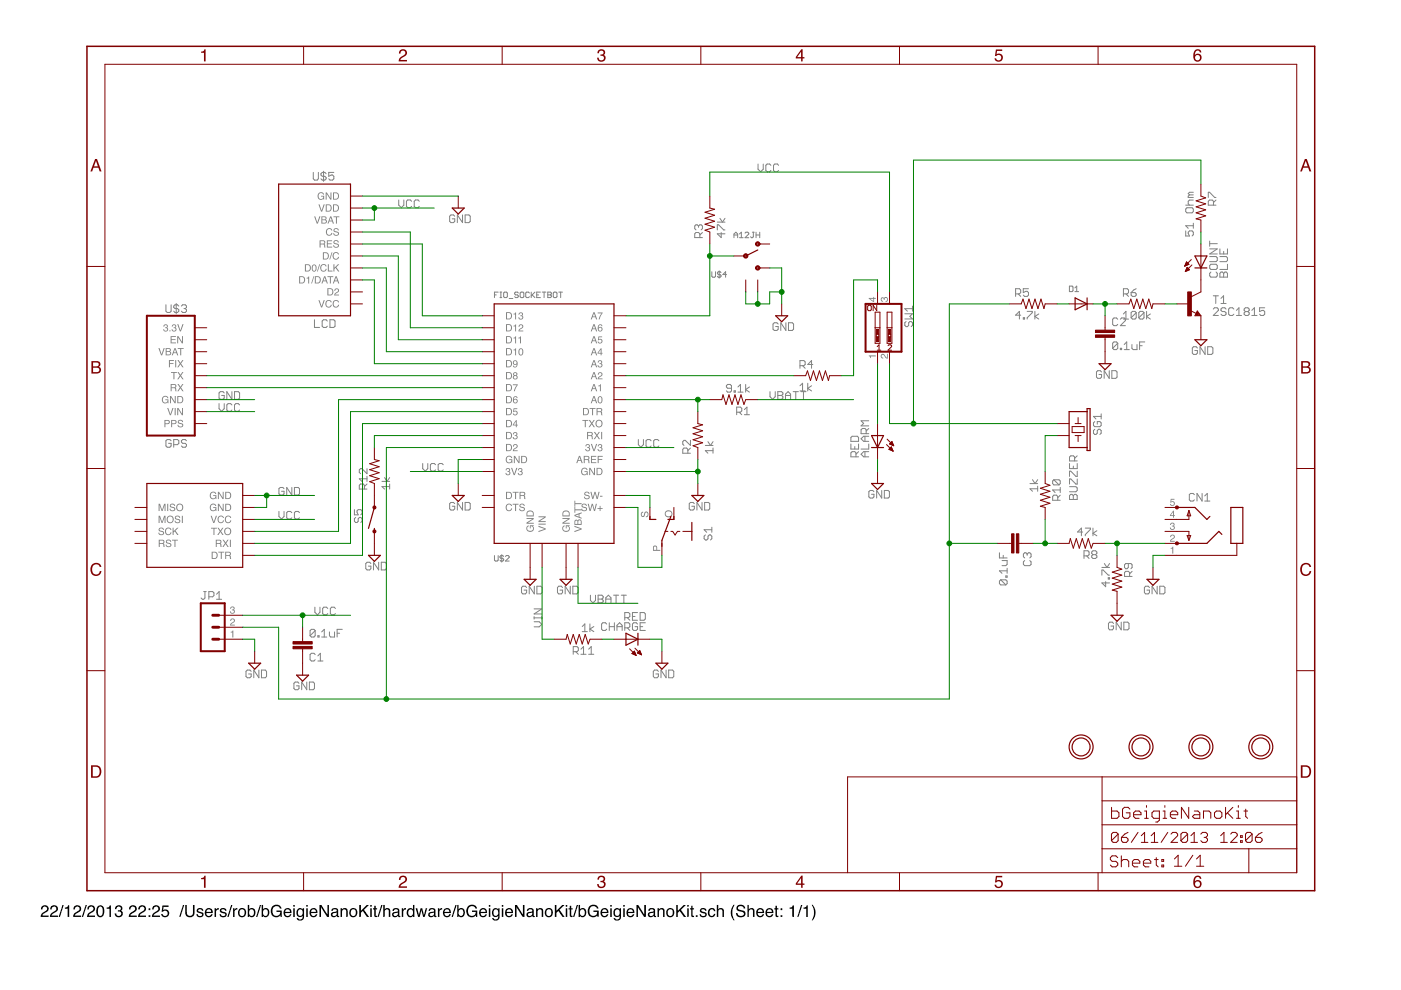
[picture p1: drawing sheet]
<svg xmlns="http://www.w3.org/2000/svg" width="297mm" height="210mm" viewBox="0 0 297 210" stroke-linecap="round" stroke-linejoin="round" font-family="sans-serif">
<path d="M9 192.1a.81 .81 0 0 1 1.2 .2 .81 .81 0 0 1-.5 1.2l-.7 .6h1.3v.3h-1.7a1.39 1.39 0 0 1 1.1-1.3 .5 .5 0 0 0 .2-.6 .5 .5 0 0 0-.6-.3 .5 .5 0 0 0-.3 .6h-.3zM10.9 192.1a.81 .81 0 0 1 1.3 .2 .81 .81 0 0 1-.5 1.2l-.8 .6h1.4v.3h-1.7a1.39 1.39 0 0 1 1.1-1.3 .5 .5 0 0 0 .2-.6 .5 .5 0 0 0-.6-.3 .5 .5 0 0 0-.3 .6h-.4zM13.2 191.9h.3l-.8 2.5h-.3zM13.8 192.4l.4-.1 .2-.3h.3v2.4h-.4v-1.7h-.5zM15.8 192.1a.81 .81 0 0 1 1.3 .2 .81 .81 0 0 1-.5 1.2l-.8 .6h1.4v.3h-1.7a1.39 1.39 0 0 1 1.1-1.3 .5 .5 0 0 0 .2-.6 .5 .5 0 0 0-.6-.3 .5 .5 0 0 0-.3 .6h-.3zM18.2 191.9h.2l-.8 2.5h-.2zM18.8 192.1a.81 .81 0 0 1 1.3 .2 .81 .81 0 0 1-.6 1.2l-.7 .6h1.3v.3h-1.7a1.39 1.39 0 0 1 1.1-1.3 .5 .5 0 0 0 .2-.6 .5 .5 0 0 0-.6-.3 .5 .5 0 0 0-.3 .6h-.3zM20.8 192.1a.91 .91 0 0 1 1 .1 .91 .91 0 0 1 .3 1 .9 .9 0 0 1-.3 1.1 .9 .9 0 0 1-1.2-.2 1.91 1.91 0 0 1 .2-2zM21 192.3a1.65 1.65 0 0 0 .1 1.9h.2a1.25 1.25 0 0 0 .2-1.9zM22.6 192.4l.5-.1 .2-.3h.2v2.4h-.3v-1.7h-.6zM24.6 192.1a.72 .72 0 0 1 1.1-.1 .72 .72 0 0 1 0 1l-.1 .1a.8 .8 0 0 1 .2 1.2 .8 .8 0 0 1-1.1 .1l-.4-.7h.3a.51 .51 0 0 0 .5 .6 .51 .51 0 0 0 .6-.5 .51 .51 0 0 0-.6-.5l-.1-.3a.45 .45 0 0 0 .6-.3 .45 .45 0 0 0-.3-.5 .45 .45 0 0 0-.5 .2l-.1 .4h-.3zM27.6 192.1a.81 .81 0 0 1 1.3 .2 .81 .81 0 0 1-.5 1.2l-.8 .6h1.4v.3h-1.7a1.39 1.39 0 0 1 1.1-1.3 .5 .5 0 0 0 .2-.6 .5 .5 0 0 0-.6-.3 .5 .5 0 0 0-.3 .6h-.3zM29.6 192.1a.81 .81 0 0 1 1.3 .2 .81 .81 0 0 1-.6 1.2l-.7 .6h1.4v.3h-1.7a1.39 1.39 0 0 1 1.1-1.3 .5 .5 0 0 0 .2-.6 .5 .5 0 0 0-.7-.3 .5 .5 0 0 0-.3 .6h-.3zM31.5 192.6h.4v.4h-.4zM31.5 194h.4v.4h-.4zM32.6 192.1a.81 .81 0 0 1 1.2 .2 .81 .81 0 0 1-.5 1.2l-.7 .6h1.3v.3h-1.7a1.39 1.39 0 0 1 1.1-1.3 .5 .5 0 0 0 .2-.6 .5 .5 0 0 0-.6-.3 .5 .5 0 0 0-.3 .6h-.3zM34.5 192h1.2v.3h-1l-.1 .7a.85 .85 0 0 1 1.2 .4 .85 .85 0 0 1-.6 1.1 .85 .85 0 0 1-1-.7h.3a.55 .55 0 0 0 .8 .3 .55 .55 0 0 0 .1-.9 .55 .55 0 0 0-.9 .1h-.2zM38.8 191.9h.3l-.8 2.5h-.3zM39.3 191.9h.3v1.5a.65 .65 0 0 0 .7 .8 .65 .65 0 0 0 .6-.8v-1.5h.4v1.4a1.01 1.01 0 0 1-1 1.2 1.01 1.01 0 0 1-1-1.2zM41.9 192.7a.74 .74 0 0 1 1.2 .4h-.3a.39 .39 0 0 0-.4-.3 .39 .39 0 0 0-.4 .3l.2 .2a.79 .79 0 0 1 .9 .7 .8 .8 0 0 1-.8 .5 .8 .8 0 0 1-.7-.7h.3a.45 .45 0 0 0 .5 .4 .45 .45 0 0 0 .4-.4v-.1a.93 .93 0 0 1-1.1-.8zM43.7 192.8a.85 .85 0 0 1 1-.2 .85 .85 0 0 1 .4 1h-1.3a.53 .53 0 0 0 .3 .6 .53 .53 0 0 0 .7-.4h.3a.9 .9 0 0 1-1.3 .6 .9 .9 0 0 1-.3-1.4zM43.9 193l-.1 .3h1l-.3-.5zM45.5 192.6h.3v.3l.3-.3 .3-.1v.4a.5 .5 0 0 0-.6 .5v1h-.3zM46.8 192.7a.74 .74 0 0 1 1.2 .4h-.3a.39 .39 0 0 0-.4-.3 .39 .39 0 0 0-.4 .3l.2 .2a.79 .79 0 0 1 1 .7 .8 .8 0 0 1-.9 .5 .8 .8 0 0 1-.7-.7h.3a.45 .45 0 0 0 .5 .4 .45 .45 0 0 0 .4-.4v-.1a.93 .93 0 0 1-1.1-.8zM49 191.9h.3l-.8 2.5h-.3zM49.4 192.6h.3v.3l.3-.3 .3-.1v.4a.5 .5 0 0 0-.6 .5v1h-.3zM51 192.9a.66 .66 0 0 0-.2 .9 .66 .66 0 0 0 .9 .2 .67 .67 0 0 0 .1-.9 .67 .67 0 0 0-.8-.2zM50.7 192.8a.92 .92 0 0 1 1.2 .1 .92 .92 0 0 1 0 1.2 .92 .92 0 0 1-1.2 .1l-.2-.7zM52.5 191.9h.3v.9a.81 .81 0 0 1 1.1-.1 .81 .81 0 0 1 .2 1 .73 .73 0 0 1-.5 .7 .73 .73 0 0 1-.8-.2v.2h-.3zM53 193a.64 .64 0 0 0-.2 .8 .64 .64 0 0 0 .9 .2 .65 .65 0 0 0 .1-.8 .65 .65 0 0 0-.8-.2zM55.1 191.9h.3l-.8 2.5h-.3zM55.5 191.9h.3v.9a.81 .81 0 0 1 1.1-.1 .81 .81 0 0 1 .2 1 .73 .73 0 0 1-.5 .7 .73 .73 0 0 1-.8-.2v.2h-.3zM55.9 193a.64 .64 0 0 0-.1 .8 .64 .64 0 0 0 .9 .2 .65 .65 0 0 0 .1-.8 .65 .65 0 0 0-.9-.2zM57.8 192.2a1.13 1.13 0 0 1 1.9 .4h-.4a.83 .83 0 0 0-1-.4 .83 .83 0 0 0-.5 1 .83 .83 0 0 0 .7 1 .83 .83 0 0 0 .9-.9h-.8v-.2h1.1v1.3h-.2l-.1-.3a1.22 1.22 0 0 1-1.6 .1 1.22 1.22 0 0 1-.3-1.6zM60.4 192.8a.85 .85 0 0 1 1-.2 .85 .85 0 0 1 .4 1h-1.4a.53 .53 0 0 0 .4 .6 .53 .53 0 0 0 .7-.4h.3a.9 .9 0 0 1-1.3 .6 .9 .9 0 0 1-.3-1.4zM60.6 193l-.1 .3h1l-.4-.5zM62.2 192.6h.3v1.8h-.3zM62.2 191.9h.3v.3h-.3zM63.1 192.8l.5-.3 .6 .3v-.2h.3v1.7a.81 .81 0 0 1-.6 .9 .81 .81 0 0 1-1-.6h.3a.53 .53 0 0 0 .7 .3 .53 .53 0 0 0 .3-.7 .8 .8 0 0 1-1.1 .1 .8 .8 0 0 1-.2-1.1zM63.3 192.9a.65 .65 0 0 0-.1 .9 .65 .65 0 0 0 .8 .3 .64 .64 0 0 0 .2-.9 .64 .64 0 0 0-.9-.3zM64.9 192.6h.4v1.8h-.4zM64.9 191.9h.4v.3h-.4zM65.9 192.8a.85 .85 0 0 1 1-.2 .85 .85 0 0 1 .4 1h-1.3a.53 .53 0 0 0 .3 .6 .53 .53 0 0 0 .7-.4h.3a.9 .9 0 0 1-1.3 .6 .9 .9 0 0 1-.3-1.4zM66.1 193l-.1 .3h1l-.3-.5zM67.7 191.9h.4l1.3 2v-2h.3v2.5h-.3l-1.3-2v2h-.4zM70.5 193.8a.44 .44 0 0 0 .6 .4 .44 .44 0 0 0 .2-.7zM70.4 192.8a.8 .8 0 0 1 1.3 .2v1.1l.2 .1v.2h-.4l-.1-.2a.63 .63 0 0 1-1 .2 .63 .63 0 0 1 0-1l1-.2a.42 .42 0 0 0-.4-.4 .42 .42 0 0 0-.5 .3h-.3zM72.2 192.6h.3v.2a.66 .66 0 0 1 .8-.2 .66 .66 0 0 1 .4 .6v1.2h-.3v-1.1a.46 .46 0 0 0-.6-.5 .46 .46 0 0 0-.3 .6v1h-.3zM74.6 192.9a.66 .66 0 0 0-.2 .9 .66 .66 0 0 0 .9 .2 .67 .67 0 0 0 .1-.9 .67 .67 0 0 0-.8-.2zM74.3 192.8a.92 .92 0 0 1 1.2 .1 .92 .92 0 0 1 0 1.2 .92 .92 0 0 1-1.2 .1l-.3-.7zM76.2 191.9h.3v1.2l1.2-1.2h.5l-1 1 1.1 1.5h-.5l-.9-1.3-.4 .4v.9h-.3zM78.5 192.6h.3v1.8h-.3zM78.5 191.9h.3v.3h-.3zM79.3 192.1h.4v.5h.3v.2h-.3v1.2l.3 .2v.2a.44 .44 0 0 1-.7-.4v-1.2h-.2v-.2h.2zM80.8 191.9h.3l-.8 2.5h-.3zM81.2 191.9h.4v.9a.65 .65 0 0 1 .7-.2 .65 .65 0 0 1 .5 .6v1.2h-.4v-1.1a.46 .46 0 0 0-.5-.5 .46 .46 0 0 0-.3 .6v1h-.4zM83.5 193.8a.44 .44 0 0 0 .6 .4 .44 .44 0 0 0 .2-.7zM83.3 192.8a.8 .8 0 0 1 1.4 .2v1.1l.2 .1v.2h-.4l-.1-.2a.63 .63 0 0 1-1 .2 .63 .63 0 0 1 0-1l.9-.2a.42 .42 0 0 0-.3-.4 .42 .42 0 0 0-.5 .3h-.3zM85.2 192.6h.3v.3l.3-.3 .3-.1v.4a.5 .5 0 0 0-.6 .5v1h-.3zM86.7 193a.64 .64 0 0 0-.1 .8 .64 .64 0 0 0 .8 .2 .64 .64 0 0 0 .2-.8 .64 .64 0 0 0-.9-.2zM86.6 192.7l.6-.1 .4 .2v-.9h.3v2.5h-.3v-.2a.8 .8 0 0 1-1.1 .1 .8 .8 0 0 1-.3-1zM88.1 192.6h.4l.3 1.4 .4-1.4h.3l.4 1.4 .4-1.4h.3l-.6 1.8h-.3l-.4-1.4-.3 1.4h-.3zM91.1 193.8a.44 .44 0 0 0 .6 .4 .44 .44 0 0 0 .3-.7zM91 192.8a.8 .8 0 0 1 1.3 .2v1.1l.2 .1v.2h-.3l-.2-.2a.63 .63 0 0 1-.9 .2 .63 .63 0 0 1 0-1l.9-.2a.42 .42 0 0 0-.4-.4 .42 .42 0 0 0-.4 .3h-.3zM92.8 192.6h.3v.3l.4-.3 .2-.1v.4a.5 .5 0 0 0-.5 .5v1h-.4zM94.2 192.8a.85 .85 0 0 1 1-.2 .85 .85 0 0 1 .4 1h-1.4a.53 .53 0 0 0 .4 .6 .53 .53 0 0 0 .7-.4h.3a.9 .9 0 0 1-1.3 .6 .9 .9 0 0 1-.3-1.4zM94.4 193l-.1 .3h1l-.4-.5zM96.6 191.9h.2l-.8 2.5h-.2zM96.9 191.9h.3v.9a.81 .81 0 0 1 1.1-.1 .81 .81 0 0 1 .2 1 .73 .73 0 0 1-.5 .7 .73 .73 0 0 1-.8-.2v.2h-.3zM97.4 193a.64 .64 0 0 0-.2 .8 .64 .64 0 0 0 .9 .2 .65 .65 0 0 0 .1-.8 .65 .65 0 0 0-.8-.2zM99.2 192.2a1.13 1.13 0 0 1 1.9 .4h-.3a.83 .83 0 0 0-1-.4 .83 .83 0 0 0-.6 1 .83 .83 0 0 0 .7 1 .83 .83 0 0 0 1-.9h-.8v-.2h1.1v1.3h-.2l-.1-.3a1.22 1.22 0 0 1-1.7 .1 1.22 1.22 0 0 1-.2-1.6zM101.8 192.8a.85 .85 0 0 1 1-.2 .85 .85 0 0 1 .5 1h-1.4a.53 .53 0 0 0 .4 .6 .53 .53 0 0 0 .6-.4h.3a.9 .9 0 0 1-1.3 .6 .9 .9 0 0 1-.2-1.4zM102.1 193l-.2 .3h1l-.3-.5zM103.6 192.6h.4v1.8h-.4zM103.6 191.9h.4v.3h-.4zM104.5 192.8l.6-.3 .5 .3v-.2h.3v1.7a.81 .81 0 0 1-.6 .9 .81 .81 0 0 1-.9-.6h.3a.53 .53 0 0 0 .7 .3 .53 .53 0 0 0 .2-.7 .8 .8 0 0 1-1 .1 .8 .8 0 0 1-.3-1.1zM104.8 192.9a.65 .65 0 0 0-.2 .9 .65 .65 0 0 0 .9 .3 .64 .64 0 0 0 .1-.9 .64 .64 0 0 0-.8-.3zM106.4 192.6h.3v1.8h-.3zM106.4 191.9h.3v.3h-.3zM107.3 192.8a.85 .85 0 0 1 1-.2 .85 .85 0 0 1 .5 1h-1.4a.53 .53 0 0 0 .4 .6 .53 .53 0 0 0 .6-.4h.3a.9 .9 0 0 1-1.2 .6 .9 .9 0 0 1-.3-1.4zM107.6 193l-.2 .3h1l-.3-.5zM109.2 191.9h.4l1.3 2v-2h.3v2.5h-.4l-1.3-2v2h-.3zM112 193.8a.44 .44 0 0 0 .5 .4 .44 .44 0 0 0 .3-.7zM111.8 192.8a.8 .8 0 0 1 1.4 .2v1.1l.2 .1v.2h-.4l-.1-.2a.63 .63 0 0 1-1 .2 .63 .63 0 0 1 0-1l.9-.2a.42 .42 0 0 0-.4-.4 .42 .42 0 0 0-.4 .3h-.3zM113.7 192.6h.3v.2a.66 .66 0 0 1 .7-.2 .66 .66 0 0 1 .5 .6v1.2h-.3v-1.1a.46 .46 0 0 0-.6-.5 .46 .46 0 0 0-.3 .6v1h-.3zM116.1 192.9a.66 .66 0 0 0-.3 .9 .66 .66 0 0 0 1 .2 .67 .67 0 0 0 .1-.9 .67 .67 0 0 0-.8-.2zM115.7 192.8a.92 .92 0 0 1 1.3 .1 .92 .92 0 0 1 0 1.2 .92 .92 0 0 1-1.3 .1l-.2-.7zM117.6 191.9h.4v1.2l1.2-1.2h.5l-1.1 1 1.1 1.5h-.4l-.9-1.3-.4 .4v.9h-.4zM120 192.6h.3v1.8h-.3zM120 191.9h.3v.3h-.3zM120.8 192.1h.3v.5h.3v.2h-.3v1.2l.3 .2v.2a.44 .44 0 0 1-.6-.4v-1.2h-.3v-.2h.3zM122.3 191.9h.3l-.8 2.5h-.3zM122.7 191.9h.3v.9a.81 .81 0 0 1 1-.1 .81 .81 0 0 1 .3 1 .73 .73 0 0 1-.5 .7 .73 .73 0 0 1-.8-.2v.2h-.3zM123.1 193a.64 .64 0 0 0-.1 .8 .64 .64 0 0 0 .9 .2 .65 .65 0 0 0 0-.8 .65 .65 0 0 0-.8-.2zM125 192.2a1.13 1.13 0 0 1 1.9 .4h-.4a.83 .83 0 0 0-1-.4 .83 .83 0 0 0-.5 1 .83 .83 0 0 0 .7 1 .83 .83 0 0 0 .9-.9h-.8v-.2h1.1v1.3h-.2l-.1-.3a1.22 1.22 0 0 1-1.6 .1 1.22 1.22 0 0 1-.3-1.6zM127.6 192.8a.85 .85 0 0 1 1-.2 .85 .85 0 0 1 .4 1h-1.4a.53 .53 0 0 0 .4 .6 .53 .53 0 0 0 .7-.4h.3a.9 .9 0 0 1-1.3 .6 .9 .9 0 0 1-.3-1.4zM127.8 193l-.1 .3h1l-.4-.5zM129.4 192.6h.3v1.8h-.3zM129.4 191.9h.3v.3h-.3zM130.3 192.8l.5-.3 .6 .3v-.2h.3v1.7a.81 .81 0 0 1-.6 .9 .81 .81 0 0 1-1-.6h.3a.53 .53 0 0 0 .7 .3 .53 .53 0 0 0 .3-.7 .8 .8 0 0 1-1.1 .1 .8 .8 0 0 1-.2-1.1zM130.5 192.9a.65 .65 0 0 0-.1 .9 .65 .65 0 0 0 .8 .3 .64 .64 0 0 0 .2-.9 .64 .64 0 0 0-.9-.3zM132.1 192.6h.3v1.8h-.3zM132.1 191.9h.3v.3h-.3zM133.1 192.8a.85 .85 0 0 1 1-.2 .85 .85 0 0 1 .4 1h-1.4a.53 .53 0 0 0 .4 .6 .53 .53 0 0 0 .7-.4h.3a.9 .9 0 0 1-1.3 .6 .9 .9 0 0 1-.3-1.4zM133.3 193l-.1 .3h1l-.4-.5zM134.9 191.9h.4l1.3 2v-2h.3v2.5h-.3l-1.3-2v2h-.4zM137.7 193.8a.44 .44 0 0 0 .6 .4 .44 .44 0 0 0 .2-.7zM137.5 192.8a.8 .8 0 0 1 1.4 .2v1.1l.2 .1v.2h-.4l-.1-.2a.63 .63 0 0 1-1 .2 .63 .63 0 0 1 0-1l1-.2a.42 .42 0 0 0-.4-.4 .42 .42 0 0 0-.5 .3h-.3zM139.4 192.6h.3v.2a.66 .66 0 0 1 .8-.2 .66 .66 0 0 1 .4 .6v1.2h-.3v-1.1a.46 .46 0 0 0-.6-.5 .46 .46 0 0 0-.3 .6v1h-.3zM141.8 192.9a.66 .66 0 0 0-.2 .9 .66 .66 0 0 0 .9 .2 .67 .67 0 0 0 .1-.9 .67 .67 0 0 0-.8-.2zM141.5 192.8a.92 .92 0 0 1 1.2 .1 .92 .92 0 0 1 0 1.2 .92 .92 0 0 1-1.2 .1l-.3-.7zM143.4 191.9h.3v1.2l1.2-1.2h.5l-1 1 1.1 1.5h-.5l-.9-1.3-.4 .4v.9h-.3zM145.7 192.6h.3v1.8h-.3zM145.7 191.9h.3v.3h-.3zM146.5 192.1h.4v.5h.2v.2h-.2v1.2l.2 .2v.2a.44 .44 0 0 1-.6-.4v-1.2h-.2v-.2h.2zM147.5 194h.4v.4h-.4zM148.6 192.7a.74 .74 0 0 1 1.2 .4h-.3a.39 .39 0 0 0-.4-.3 .39 .39 0 0 0-.4 .3l.2 .2a.79 .79 0 0 1 .9 .7 .8 .8 0 0 1-.8 .5 .8 .8 0 0 1-.7-.7h.3a.45 .45 0 0 0 .5 .4 .45 .45 0 0 0 .4-.4l-.1-.1a.93 .93 0 0 1-1-.8zM150.3 192.8a.76 .76 0 0 1 .8-.3 .76 .76 0 0 1 .6 .7h-.3a.51 .51 0 0 0-.7-.4 .51 .51 0 0 0-.3 .7 .49 .49 0 0 0 .4 .7 .49 .49 0 0 0 .6-.4h.3a.83 .83 0 0 1-1.1 .6 .83 .83 0 0 1-.5-1.2zM152 191.9h.3v.9a.65 .65 0 0 1 .7-.2 .65 .65 0 0 1 .5 .6v1.2h-.3v-1.1a.46 .46 0 0 0-.6-.5 .46 .46 0 0 0-.3 .6v1h-.3zM155.5 191.8h.2a3.1 3.1 0 0 0 0 3.3h-.2a2.6 2.6 0 0 1 0-3.3zM156.4 192a1 1 0 0 1 1.6 .6h-.3a.59 .59 0 0 0-.7-.5 .59 .59 0 0 0-.5 .6l.2 .2a1.22 1.22 0 0 1 1.4 .8 1.03 1.03 0 0 1-1.1 .8 1.03 1.03 0 0 1-1-.9h.4a.67 .67 0 0 0 .6 .6 .67 .67 0 0 0 .7-.6l-.1-.1a2.06 2.06 0 0 1-1.4-.7v-.4zM158.5 191.9h.3v.9a.65 .65 0 0 1 .7-.2 .65 .65 0 0 1 .5 .6v1.2h-.4v-1.1a.46 .46 0 0 0-.5-.5 .46 .46 0 0 0-.3 .6v1h-.3zM160.6 192.8a.85 .85 0 0 1 1-.2 .85 .85 0 0 1 .4 1h-1.3a.53 .53 0 0 0 .3 .6 .53 .53 0 0 0 .7-.4h.3a.9 .9 0 0 1-1.3 .6 .9 .9 0 0 1-.3-1.4zM160.8 193l-.1 .3h1l-.3-.5zM162.5 192.8a.85 .85 0 0 1 1.1-.2 .85 .85 0 0 1 .4 1h-1.4a.53 .53 0 0 0 .4 .6 .53 .53 0 0 0 .6-.4h.3a.9 .9 0 0 1-1.2 .6 .9 .9 0 0 1-.3-1.4zM162.8 193l-.2 .3h1.1l-.4-.5zM164.4 192.1h.3v.5h.3v.2h-.3v1.2l.3 .2v.2a.44 .44 0 0 1-.6-.4v-1.2h-.2v-.2h.2zM165.5 192.6h.4v.4h-.4zM165.5 194h.4v.4h-.4zM167.4 192.4l.5-.1 .2-.3h.2v2.4h-.3v-1.7h-.6zM169.8 191.9h.3l-.8 2.5h-.3zM170.4 192.4l.4-.1 .2-.3h.3v2.4h-.4v-1.7h-.5zM172.1 191.8h.2l.3 .6a2.54 2.54 0 0 1-.3 2.7h-.2a3.1 3.1 0 0 0 0-3.3z" fill-rule="evenodd" fill="#000"/>
<g fill="none" stroke="#808080" stroke-width=".21">
<path d="M96.4 45.8l-.3-.2h-.5l-.3 .2v1.1l.3 .3h.5l.3-.3v-.5h-.5M98.1 45.6v1.6l-1.1-1.6v1.6M98.6 45.6h.8l.3 .2v1.1l-.3 .3h-.8zM152.1 48.7v-1h.3l1 1h.3M152.1 47.1h1.6M152.6 46.3l.6 .8 .5-.8M152.9 49.3v1.1l-.8-.8h1.6M155.6 50.4v-.8l.4-.4 .4 .4v.8M155.6 49.8h.8M156.8 49.6l.4-.4v1.2M156.8 50.4h.8M158 49.4l.2-.2h.3l.2 .2v.2l-.7 .8h.7"/>
<path d="M159.5 49.2h.4M159.7 49.2v1l-.2 .2-.4-.2M160.3 49.8h.8M160.3 49.2v1.2M161.1 49.2v1.2M251.4 49v1h.8l-.3-.5v-.3l.3-.2h.6l.2 .2v.6l-.2 .2M251.4 43.5h1.6M251.7 44h1.1l.2 .3v.6l-.2 .2h-1.1l-.3-.2v-.6zM252.2 41.3l-.3 .3v.3h1.1M252.2 41.3h.8M253 42.4h-.8l-.3 .3v.5l.3 .3M253 47.3v1.1"/>
<path d="M253 47.9h-1.6l.5 .5M253 40.8h-.8l-.3 .2 .3 .3M258.6 52.8v1h1.6v-1M258.6 54.4h1.4l.2 .3v.5l-.2 .3h-1.4M258.9 57.7h.3l.2 .3 .3-.3h.3l.2 .3v.8h-1.6v-.8zM259.4 53.3v.5M259.4 58v.8M260.2 56v1.1h-1.6M35.2 64.6v1.4l.3 .3h.5l.3-.3v-1.4M37.4 64.3v2.2M37.9 64.9l-.3-.3h-.5l-.3 .3v.3l.3 .2h.5l.3 .3v.3l-.3 .3h-.5l-.3-.3M38.5 64.9l.2-.3h.6l.2 .3v.3l-.2 .2"/>
<path d="M39 65.4h.3M39.3 65.4l.2 .3v.3l-.2 .3h-.6l-.2-.3M66.7 67.8v1.6h1.1M69.4 68.1l-.3-.3h-.5l-.3 .3v1.1l.3 .2h.5l.3-.2M70 67.8h.8l.2 .3v1.1l-.2 .2h-.8zM104.8 62.5h.4M105.6 61.9h-.8v1.2M106 61.9h.4M106 63.1h.4M106.2 61.9v1.2M107 61.9h.4l.2 .2v.8l-.2 .2h-.4l-.2-.2v-.8zM107.9 63.3h.8"/>
<path d="M109.9 62.1l-.2-.2h-.4l-.2 .2 .2 .4h.4l.2 .2-.2 .4h-.4l-.2-.2M110.3 62.1l.2-.2h.4l.2 .2v.8l-.2 .2h-.4l-.2-.2zM112.2 62.1l-.2-.2h-.3l-.2 .2v.8l.2 .2h.3l.2-.2M112.6 61.9v1.2M112.8 62.5l.6 .6M113.4 61.9l-.8 .8M113.8 62.5h.4M114.6 61.9h-.8v1.2h.8M115 61.9h.7M115.4 61.9v1.2M116.1 61.9h.6l.2 .2-.2 .4 .2 .4-.2 .2h-.6zM116.1 62.5h.6"/>
<path d="M117.5 61.9h.4l.2 .2v.8l-.2 .2h-.4l-.2-.2v-.8zM118.5 61.9h.8M118.9 61.9v1.2M165 68.7l-.3-.3h-.5l-.3 .3v1.1l.3 .3h.5l.3-.3v-.6h-.6M166.6 68.4v1.7l-1.1-1.7v1.7M167.2 68.4h.8l.3 .3v1.1l-.3 .3h-.8zM216.4 66.8h-1.1l.8-.8v1.6M217 67.4h.2v.2h-.2zM217.8 66h1.1v.3l-1.1 1.1v.2M219.4 66v1.6M220.2 66.6l-.8 .5 .8 .5M233.6 78.9l-.3-.3h-.6l-.2 .3v1l.2 .3h.6l.3-.3v-.5h-.6"/>
<path d="M235.2 78.6v1.6l-1.1-1.6v1.6M235.7 78.6h.9l.2 .3v1l-.2 .3h-.9zM237 72.8l-.3-.3h-.5l-.3 .3v1.1M237 72.8v1.1l-.3 .2h-.5l-.3-.2M237 72.8l-1.1 1.1M237.5 73.9h.3v.2h-.3zM238.2 67.6h1.1M238.2 66.6l.5-.6v1.6M238.4 74.1h1M238.4 73l.5-.5v1.6M240 73v.9l.3 .2h.8v-1.1M240.9 66.3v1.1l-.3 .2h-.5l-.3-.2"/>
<path d="M240.9 66.3l-.3-.3h-.5l-.3 .3v1.1M240.9 66.3l-1.1 1.1M241.6 73.3h.6M242.5 66.3v1.1l-.2 .2h-.6l-.3-.2M242.5 66.3l-.2-.3h-.6l-.3 .3v1.1M242.5 66.3l-1.1 1.1M242.7 72.5h-1.1v1.6M243.1 66v1.6M243.9 66.6l-.8 .5 .8 .5M253.9 73.8l-.3-.3h-.6l-.2 .3v1.1l.2 .2h.6l.3-.2v-.6h-.6M255.5 73.5v1.6l-1.1-1.6v1.6M256.1 73.5h.8l.3 .3v1.1l-.3 .2h-.8z"/>
<path d="M257.2 65.5l.3-.2h.5l.3 .2v.3l-1.1 1.1h1.1M259.9 65.5l-.2-.2h-.6l-.2 .2v.3l.2 .3h.6l.2 .2v.3l-.2 .3h-.6l-.2-.3M261.6 65.5l-.3-.2h-.5l-.3 .2v1.1l.3 .3h.5l.3-.3M262.1 66.9h1.1M262.1 65.8l.6-.5v1.6M264.1 66.1h.5M264.1 66.1l-.3 .2v.3l.3 .3h.5l.3-.3v-.3l-.3-.2M264.1 66.1l-.3-.3v-.3l.3-.2h.5l.3 .2v.3l-.3 .3M265.4 66.9h1.1M265.4 65.8l.6-.5v1.6M268.1 65.3h-1v.8l.5-.3h.3l.2 .3v.5l-.2 .3h-.6l-.2-.3M36.3 93.5l-.3-.3h-.5l-.3 .3v1.1l.3 .2h.5l.3-.2v-.6h-.6"/>
<path d="M36.8 94.3h.8l.3-.3v-.5l-.3-.3h-.8v1.6M39.5 93.5l-.2-.3h-.6l-.2 .3v.2l.2 .3h.6l.2 .3v.3l-.2 .2h-.6l-.2-.2M149.5 94.4h1.7M150.1 93.6l.5 .8 .6-.8M151.2 95.5h-1.7l.6 .6M151.2 95v1.1M155.1 82.3h-.8l-.3-.3v-.2l.3-.3h.5l.3 .3v1.1l-.3 .2h-.5l-.3-.2M155.6 82.9h.3v.2h-.3zM156.5 83.1h1M156.5 82l.5-.5v1.6M158.1 81.5v1.6M158.9 82l-.8 .6 .8 .5"/>
<path d="M169.6 81.8l.6-.5v1.6M169.6 82.9h1.1M171.3 81.3v1.6M172.1 81.8l-.8 .5 .8 .6M180.4 92.8l.3-.3h1.1l.2 .3v.8h-1.6zM180.4 94.1v1.1h1.6v-1.1M181.2 94.7v.5M181.5 96.9v-.9l-.3-.2h-.5l-.3 .2v.9h1.6M182 95.8l-.5 .5M226.8 98.3v1.1h1.6v-1.1M227.6 98.8v.6M227.8 97.7v-.8l-.2-.3h-.6l-.2 .3v.8h1.6"/>
<path d="M228.4 99.9v1.1h-.3l-1.1-1.1h-.2v1.1M228.4 96.6l-.6 .6M78.6 119.5l-.2-.3h-.6l-.2 .3v1.1l.2 .2h.6l.2-.2v-.6h-.5M80.3 119.2v1.6l-1.1-1.6v1.6M80.8 119.2h.8l.3 .3v1.1l-.3 .2h-.8zM81 102.1h1.6M81.5 101.3l.6 .8 .5-.8M82.6 103.2h-1.6l.5 .5M82.6 102.6v1.1M96.4 106.8l-.3-.3h-.5l-.3 .3v1.1l.3 .2h.5l.3-.2v-.6h-.5M98.1 106.5v1.6l-1.1-1.6v1.6M98.6 106.5h.8l.3 .3v1.1l-.3 .2h-.8z"/>
<path d="M147.2 106.8l-.3-.3h-.5l-.3 .3v1.1l.3 .2h.5l.3-.2v-.6h-.5M148.8 106.5v1.6l-1-1.6v1.6M149.4 106.5h.8l.3 .3v1.1l-.3 .2h-.8zM185.3 104.2l-.3-.2h-.5l-.3 .2v1.1l.3 .3h.5l.3-.3v-.5h-.5M186.9 104v1.6l-1-1.6v1.6M187.5 104h.8l.3 .2v1.1l-.3 .3h-.8zM211.9 117.2v1.1h1.6M212.4 118.9h1.1v.8l-.2 .2h-.9M212.7 117.8v.5M218.4 102.5h1.6M218.9 101.7l.6 .8 .5-.8M220 103.6h-1.6l.5 .6"/>
<path d="M220 103.1v1.1M226.8 105.1l.2-.3h.3l.3 .3 .2-.3h.3l.3 .3v.8h-1.6zM226.8 103.2h1.3l.3 .3v.5l-.3 .3h-1.3M227.6 105.1v.8M228.4 101.6v1h-.3l-1.1-1h-.2v1M229.6 112.8h-1.1l.8-.8v1.6M230.1 112h1.1v.2l-1.1 1.1v.3M231.7 112v1.6M232.6 112.5l-.9 .6 .9 .5M234.1 119.5l.6 .8 .5-.8M66.8 133.7l-.2-.3h-.6l-.3 .3v1.1M66.8 133.7v1.1l-.2 .3h-.6l-.3-.3"/>
<path d="M66.8 133.7l-1.1 1.1M67.4 134.8h.2v.3h-.2zM68.2 135.1h1.1M68.2 134l.5-.6v1.7M69.8 134v.8l.3 .3h.8v-1.1M71.5 134.3h.5M72.6 133.4h-1.1v1.7M111.7 124.6l-.3-.3h-.6l-.2 .3v1l.2 .3h.6l.3-.3v-.5h-.6M113.3 124.3v1.6l-1.1-1.6v1.6M113.8 124.3h.9l.2 .3v1l-.2 .3h-.9zM119.3 124.6l-.3-.3h-.5l-.3 .3v1l.3 .3h.5l.3-.3v-.5h-.6M120.9 124.3v1.6l-1.1-1.6v1.6"/>
<path d="M121.5 124.3h.8l.3 .3v1l-.3 .3h-.8zM123.4 132.8l.6-.5v1.6M123.4 133.9h1.1M125.1 132.3v1.6M125.9 132.8l-.8 .6 .8 .5M132.5 131h.8l.2-.3v-.5l-.2-.3h-.8v1.6M133 131l.5 .5M134.1 130.7h.5M135.2 129.9h-1.1v1.6h1.1M135.7 129.9h.8l.3 .3v1l-.3 .3h-.8zM212.2 122.9l-.3 .3v.5l.3 .3h1.1M212.2 122.9h1.1l.2 .3v.5l-.2 .3"/>
<path d="M212.2 122.9l1.1 1.1M213.3 122.1h.2v.3h-.2zM213.5 120.5v1.1M213.5 121h-1.6l.5 .6M233.6 121.9v-1h.3l1.1 1h.2M233.6 120.3h1.6M234.4 123.3v1.1l-.8-.8h1.6M235 122.5h.2v.3h-.2zM236.1 132.2l-.3-.3h-.5l-.3 .3v1.1l.3 .2h.5l.3-.2v-.6h-.6M237.7 131.9v1.6l-1.1-1.6v1.6M238.3 131.9h.8l.3 .3v1.1l-.3 .2h-.8zM243.7 124.6l-.3-.3h-.5l-.3 .3v1l.3 .3h.5l.3-.3v-.5h-.5"/>
<path d="M245.3 124.3v1.6l-1-1.6v1.6M245.9 124.3h.8l.3 .3v1l-.3 .3h-.8zM53.3 142.3l-.3-.2h-.6l-.2 .2v1.1l.2 .3h.6l.3-.3v-.5h-.6M54.9 142.1v1.6l-1.1-1.6v1.6M55.4 142.1h.8l.3 .2v1.1l-.3 .3h-.8zM63.4 144.9l-.3-.3h-.5l-.3 .3v1.1l.3 .2h.5l.3-.2v-.6h-.5M65 144.6v1.6l-1-1.6v1.6M65.6 144.6h.8l.3 .3v1.1l-.3 .2h-.8zM139.6 142.3l-.3-.2h-.5l-.3 .2v1.1l.3 .3h.5l.3-.3v-.5h-.6M141.2 142.1v1.6l-1.1-1.6v1.6M141.8 142.1h.8l.3 .2v1.1l-.3 .3h-.8z"/>
</g>
<g fill="#808080">
<path d="M34.8 68.9a.43 .43 0 0 1 .7-.1 .43 .43 0 0 1-.1 .7 .5 .5 0 0 1-.1 .8 .5 .5 0 0 1-.7-.5h.2a.3 .3 0 0 0 .4 .3 .3 .3 0 0 0 0-.5h-.2l.1-.2a.25 .25 0 0 0 .3-.2 .25 .25 0 0 0-.3-.3l-.5 .4zM35.9 70h.2v.3h-.2zM36.6 68.9a.43 .43 0 0 1 .6-.1 .43 .43 0 0 1 0 .7 .5 .5 0 0 1-.1 .8 .5 .5 0 0 1-.7-.5h.2a.3 .3 0 0 0 .4 .3 .3 .3 0 0 0 0-.5h-.2v-.2a.25 .25 0 0 0 .4-.2 .25 .25 0 0 0-.3-.3l-.5 .4zM37.6 68.7h.2l.4 1.3 .5-1.3h.2l-.5 1.6h-.3z" fill-rule="evenodd"/>
<path d="M36.2 71.3h1.1v.2h-.9v.4h.8v.2h-.8v.5h.9v.2h-1.1zM37.6 71.3h.2l.8 1.2v-1.2h.2v1.5h-.2l-.8-1.2v1.2h-.2z" fill-rule="evenodd"/>
<path d="M33.6 73.8h.2l.5 1.3 .4-1.3h.2l-.5 1.5h-.3zM35.3 74v.5h.4a.25 .25 0 0 0 .3-.3 .25 .25 0 0 0-.3-.2zM35.3 74.6v.6l.7-.1-.1-.4zM35.1 73.8h.7a.38 .38 0 0 1 .4 .3 .38 .38 0 0 1-.2 .4 .43 .43 0 0 1 .3 .5 .43 .43 0 0 1-.5 .3h-.7zM37.1 74l-.2 .7h.4zM37 73.8h.2l.6 1.5h-.2l-.2-.4h-.6l-.2 .4h-.2zM37.7 73.8h1.2v.2h-.5v1.3h-.2v-1.3h-.5z" fill-rule="evenodd"/>
<path d="M35.8 76.3h1.1v.2h-.9v.5h.8v.2h-.8v.7h-.2zM37.1 76.3h.3v1.6h-.3zM37.6 76.3h.3l.4 .6 .3-.6h.3l-.5 .8 .5 .8h-.2l-.4-.7-.5 .7h-.2l.5-.8z" fill-rule="evenodd"/>
<path d="M36.3 78.9h1.2v.2h-.5v1.3h-.2v-1.3h-.5zM37.6 78.9h.3l.4 .6 .3-.6h.3l-.5 .7 .5 .8h-.2l-.4-.6-.5 .6h-.2l.5-.8z" fill-rule="evenodd"/>
<path d="M36.4 81.6v.5h.5a.27 .27 0 0 0 .3-.2 .27 .27 0 0 0-.3-.3zM36.2 81.4h.7a.42 .42 0 0 1 .5 .3 .42 .42 0 0 1-.2 .5l.3 .8h-.3l-.1-.6-.2-.1h-.5v.7h-.2zM37.6 81.4h.3l.4 .6 .4-.6h.2l-.5 .8 .5 .8h-.2l-.4-.7-.5 .7h-.2l.5-.8z" fill-rule="evenodd"/>
<path d="M34.5 84.1a.68 .68 0 0 1 1.2 .3h-.2a.58 .58 0 0 0-1 .1 .58 .58 0 0 0 .5 .9 .45 .45 0 0 0 .5-.6h-.5v-.1h.7v.8l-.2-.2a.77 .77 0 0 1-1.1 0 .77 .77 0 0 1 .1-1.2zM36 84h.3l.8 1.2v-1.2h.2v1.5h-.3l-.8-1.2v1.2h-.2zM37.8 84.1v1.2h.4a.6 .6 0 0 0 .5-.6 .6 .6 0 0 0-.5-.6zM37.6 84h.6a.78 .78 0 0 1 .7 .7 .78 .78 0 0 1-.7 .8h-.6z" fill-rule="evenodd"/>
<path d="M35.5 86.5h.2l.4 1.3 .5-1.3h.2l-.6 1.5h-.2zM37 86.5h.2v1.5h-.2zM37.6 86.5h.2l.8 1.2v-1.2h.2v1.5h-.2l-.8-1.2v1.2h-.2z" fill-rule="evenodd"/>
<path d="M34.9 89h.7a.44 .44 0 0 1 .4 .5 .44 .44 0 0 1-.4 .4h-.5v.7h-.2zM35.1 89.2v.6h.4a.27 .27 0 0 0 .3-.3 .27 .27 0 0 0-.3-.3zM36.3 89h.7a.44 .44 0 0 1 .4 .5 .44 .44 0 0 1-.4 .4h-.5v.7h-.2zM36.5 89.2v.6h.4a.27 .27 0 0 0 .3-.3 .27 .27 0 0 0-.3-.3zM37.8 89.1l.4-.1a.5 .5 0 0 1 .6 .5h-.2a.36 .36 0 0 0-.4-.3 .36 .36 0 0 0-.3 .3l.1 .1a.66 .66 0 0 1 .8 .8 .66 .66 0 0 1-.7 .2 .66 .66 0 0 1-.5-.5h.2a.4 .4 0 0 0 .4 .3 .4 .4 0 0 0 .4-.3v-.1a.64 .64 0 0 1-.7-.2 .64 .64 0 0 1-.1-.7z" fill-rule="evenodd"/>
</g>
<g fill="none" stroke="#808080" stroke-width=".21">
<path d="M256.5 51.1v1.1M256.5 54.4h1.3l.3 .3v.5l-.3 .3h-1.3M256.5 52.8h1.6l-1.6 1h1.6M256.5 51.7h1.6M256.7 57.7l-.2 .3v.5l.2 .3h1.1l.3-.3v-.5l-.3-.3M256.7 56h1.1l.3 .3v.6l-.3 .2h-1.1l-.2-.2v-.6zM183.4 92.5v1.1M183.4 95.8v1.1M183.6 91.9v-.8l-.2-.3h-.6l-.2 .3v.8h1.6M184.2 95.8h-1.1l-.5 .5 .5 .6h1.1M184.2 94.1v1.1h-1.6M184.2 92.5h-1.1l-.5 .5 .5 .6h1.1"/>
<path d="M184.2 90.8l-.6 .6M184.2 89.2h-1.6l.5 .6-.5 .5h1.6M43.2 125.4h.5M43.5 125.4v1.4l-.3 .3h-.3l-.3-.3M44.3 126.5h.8l.3-.2v-.6l-.3-.3h-.8v1.7M45.9 127.1h1.1M45.9 126l.6-.6v1.7"/>
</g>
<g fill="#808080">
<path d="M48.9 134l.6-.3v1.5h-.2v-1.1h-.4z" fill-rule="evenodd"/>
<path d="M49 131.2a.52 .52 0 0 1 .8 .3 .52 .52 0 0 1-.5 .6l-.3 .4h.8v.1h-1l.2-.4a.59 .59 0 0 0 .5-.8l-.4-.1-.1 .4h-.2z" fill-rule="evenodd"/>
<path d="M49 128.7a.43 .43 0 0 1 .6-.1 .43 .43 0 0 1 0 .7 .5 .5 0 0 1-.1 .9 .5 .5 0 0 1-.7-.6h.2a.3 .3 0 0 0 .4 .3 .3 .3 0 0 0 0-.5h-.2v-.2a.25 .25 0 0 0 .3-.2 .25 .25 0 0 0-.2-.2l-.5 .3z" fill-rule="evenodd"/>
</g>
<path d="M75.1 108.1v1.1h.8l-.2-.6v-.3l.2-.2h.6l.3 .2v.6l-.3 .3M75.4 109.7l-.3 .3v.5l.3 .3h.3l.2-.3v-.5l.3-.3h.3l.3 .3v.5l-.3 .3M149.6 113.4l-.3 .3v.5l.3 .3h.2l.3-.3v-.5l.3-.3h.2l.3 .3v.5l-.3 .3M150.9 111.8v1.1M150.9 112.3h-1.6l.5 .6" fill="none" stroke="#808080" stroke-width=".21"/>
<g fill="#808080">
<path d="M138.6 115.8l.3-.1 .3 .1 .1 .8h.7v.2h-1.6zM138.7 115.9l-.1 .7h.6l-.1-.6z" fill-rule="evenodd"/>
<path d="M136 108.7l.4-.2v.2a.36 .36 0 0 0-.4 .4 .36 .36 0 0 0 .4 .3l.1-.1a.66 .66 0 0 1 .8-.8 .66 .66 0 0 1 .2 .7 .66 .66 0 0 1-.6 .5v-.2a.4 .4 0 0 0 .4-.4 .4 .4 0 0 0-.4-.4 .64 .64 0 0 1-.2 .7 .64 .64 0 0 1-.7 .1l-.1-.4z" fill-rule="evenodd"/>
<path d="M141 108.9a.8 .8 0 0 1 1.6 0 .8 .8 0 0 1-1.6 0zM141.1 108.9a.6 .6 0 0 0 1.2 0 .6 .6 0 0 0-1.2 0z" fill-rule="evenodd"/>
</g>
<path d="M232.1 91l-.3 .3v.5l.3 .3h.3l.2-.3v-.5l.3-.3h.3l.3 .3v.5l-.3 .3M232.1 89.4l-.3 .3v.5l.3 .3h1.1l.3-.3v-.5l-.3-.3h-.6v.5M233.5 87.8v1M233.5 88.3h-1.7l.6 .5" fill="none" stroke="#808080" stroke-width=".21"/>
<g fill="#808080">
<path d="M67.5 41a.68 .68 0 0 1 1.2 .3h-.2a.58 .58 0 0 0-1 .1 .58 .58 0 0 0 .6 .8 .45 .45 0 0 0 .4-.5h-.4v-.2h.6v.8l-.2-.2a.77 .77 0 0 1-1.1 0 .77 .77 0 0 1 .1-1.1zM69.1 40.8h.2l.8 1.2v-1.2h.2v1.5h-.3l-.7-1.2v1.2h-.2zM70.8 41v1.2h.4a.6 .6 0 0 0 .5-.6 .6 .6 0 0 0-.5-.6zM70.6 40.8h.6a.78 .78 0 0 1 .7 .8 .78 .78 0 0 1-.7 .7h-.6z" fill-rule="evenodd"/>
<path d="M67.5 43.3h.2l.5 1.3 .4-1.3h.3l-.6 1.6h-.2zM69.3 43.5v1.2h.3a.6 .6 0 0 0 .5-.6 .6 .6 0 0 0-.5-.6zM69.1 43.3h.6a.78 .78 0 0 1 .6 .8 .78 .78 0 0 1-.6 .8h-.6zM70.8 43.5v1.2h.4a.6 .6 0 0 0 .5-.6 .6 .6 0 0 0-.5-.6zM70.6 43.3h.6a.78 .78 0 0 1 .7 .8 .78 .78 0 0 1-.7 .8h-.6z" fill-rule="evenodd"/>
<path d="M66.6 45.9h.2l.5 1.3 .4-1.3h.2l-.5 1.5h-.2zM68.3 46v.5h.4a.25 .25 0 0 0 .3-.2 .25 .25 0 0 0-.3-.3zM68.3 46.7v.5l.8-.1-.1-.4zM68.1 45.9h.7a.38 .38 0 0 1 .4 .2 .38 .38 0 0 1-.2 .5 .43 .43 0 0 1 .3 .5 .43 .43 0 0 1-.5 .3h-.7zM70.1 46.1l-.2 .7h.5zM70 45.9h.2l.6 1.5h-.2l-.2-.5h-.6l-.2 .5h-.2zM70.7 45.9h1.2v.2h-.5v1.3h-.2v-1.3h-.5z" fill-rule="evenodd"/>
<path d="M69.3 48.6a.66 .66 0 0 1 .6-.2 .66 .66 0 0 1 .5 .5h-.2a.55 .55 0 0 0-.8-.2 .55 .55 0 0 0 0 .8v.1a.46 .46 0 0 0 .5 .2 .46 .46 0 0 0 .4-.4h.2a.73 .73 0 0 1-1.1 .5 .73 .73 0 0 1-.2-1.1zM70.8 48.5l.5-.1a.5 .5 0 0 1 .5 .5h-.2a.36 .36 0 0 0-.3-.3 .36 .36 0 0 0-.4 .3l.1 .1a.66 .66 0 0 1 .8 .8 .66 .66 0 0 1-.7 .2 .66 .66 0 0 1-.4-.5h.1a.4 .4 0 0 0 .5 .3 .4 .4 0 0 0 .4-.4h-.1a.64 .64 0 0 1-.6-.2 .64 .64 0 0 1-.2-.7z" fill-rule="evenodd"/>
<path d="M68 51.1v.6h.4a.27 .27 0 0 0 .4-.3 .27 .27 0 0 0-.3-.3zM67.8 51h.7a.42 .42 0 0 1 .4 .2 .42 .42 0 0 1-.1 .5l.2 .8h-.2l-.1-.6-.3-.1h-.4v.7h-.2zM69.3 51h1.1v.1h-.9v.5h.8v.2h-.8v.5h.9v.2h-1.1zM70.8 51l.4-.1a.5 .5 0 0 1 .6 .5h-.2a.36 .36 0 0 0-.4-.3 .36 .36 0 0 0-.3 .3l.1 .1a.66 .66 0 0 1 .8 .8 .66 .66 0 0 1-.7 .2 .66 .66 0 0 1-.5-.5h.2a.4 .4 0 0 0 .4 .4 .4 .4 0 0 0 .4-.4v-.1a.64 .64 0 0 1-.7-.2 .64 .64 0 0 1-.1-.7z" fill-rule="evenodd"/>
<path d="M68.7 53.7v1.1h.3a.6 .6 0 0 0 .5-.5 .6 .6 0 0 0-.5-.6zM68.5 53.5h.6a.78 .78 0 0 1 .6 .8 .78 .78 0 0 1-.6 .7h-.6zM70.3 53.5h.2l-.5 1.5h-.2zM70.7 53.7a.66 .66 0 0 1 .7-.2 .66 .66 0 0 1 .5 .5h-.2a.55 .55 0 0 0-.9-.2 .55 .55 0 0 0 0 .8l.1 .1a.46 .46 0 0 0 .5 .2 .46 .46 0 0 0 .3-.4h.2a.73 .73 0 0 1-1.1 .5 .73 .73 0 0 1-.2-1.2z" fill-rule="evenodd"/>
<path d="M64.9 56.2v1.2h.3a.6 .6 0 0 0 .5-.6 .6 .6 0 0 0-.5-.6zM64.6 56h.7a.78 .78 0 0 1 .6 .8 .78 .78 0 0 1-.6 .8h-.7zM66.3 56.2a.64 .64 0 0 1 .8 .2 .64 .64 0 0 1 0 .8 .53 .53 0 0 1-.7 .4 .53 .53 0 0 1-.3-.8zM66.5 56.3a.83 .83 0 0 0 .1 1.1 .7 .7 0 0 0 0-1.2zM67.7 56h.2l-.5 1.6h-.2zM68.1 56.2a.66 .66 0 0 1 .6-.2 .66 .66 0 0 1 .5 .5h-.2a.55 .55 0 0 0-.8-.2 .55 .55 0 0 0 0 .8v.2a.46 .46 0 0 0 .5 .1 .46 .46 0 0 0 .4-.4h.2a.73 .73 0 0 1-1.1 .5 .73 .73 0 0 1-.2-1.1zM69.5 56h.2v1.4h.8v.2h-1zM70.7 56h.2v.8l.7-.8h.3l-.6 .6 .7 1h-.3l-.6-.8-.2 .2v.6h-.2z" fill-rule="evenodd"/>
<path d="M63.6 58.7v1.2h.4a.6 .6 0 0 0 .5-.6 .6 .6 0 0 0-.5-.6zM63.4 58.6h.6a.78 .78 0 0 1 .7 .7 .78 .78 0 0 1-.7 .8h-.6zM65 58.9l.5-.3v1.5h-.2v-1.1h-.3zM66.5 58.6h.1l-.5 1.5h-.1zM67 58.7v1.2h.3a.6 .6 0 0 0 .5-.6 .6 .6 0 0 0-.5-.6zM66.7 58.6h.7a.78 .78 0 0 1 .6 .7 .78 .78 0 0 1-.6 .8h-.7zM68.8 58.8l-.2 .7h.5zM68.7 58.6h.3l.5 1.5h-.2l-.2-.5h-.6l-.1 .5h-.2zM69.4 58.6h1.3v.2h-.6v1.3h-.2v-1.3h-.5zM71.3 58.8l-.3 .7h.5zM71.1 58.6h.3l.5 1.5h-.2l-.1-.5h-.7l-.1 .5h-.2z" fill-rule="evenodd"/>
<path d="M69.6 61.3v1.2h.4a.6 .6 0 0 0 .5-.6 .6 .6 0 0 0-.5-.6zM69.4 61.1h.6a.78 .78 0 0 1 .7 .8 .78 .78 0 0 1-.7 .7h-.6zM71.1 61.2a.52 .52 0 0 1 .8 .3 .52 .52 0 0 1-.5 .7l-.3 .3h.8v.1h-1l.1-.4a.59 .59 0 0 0 .6-.8h-.4l-.1 .3h-.2z" fill-rule="evenodd"/>
<path d="M67.5 63.6h.2l.5 1.4 .4-1.4h.3l-.6 1.6h-.2zM69.2 63.8a.66 .66 0 0 1 .6-.2 .66 .66 0 0 1 .5 .5h-.2a.55 .55 0 0 0-.8-.2 .55 .55 0 0 0-.1 .8l.1 .2a.46 .46 0 0 0 .5 .1 .46 .46 0 0 0 .3-.4h.2a.73 .73 0 0 1-1 .5 .73 .73 0 0 1-.2-1.1zM70.7 63.8a.66 .66 0 0 1 .7-.2 .66 .66 0 0 1 .5 .5h-.2a.55 .55 0 0 0-.8-.2 .55 .55 0 0 0-.1 .8l.1 .2a.46 .46 0 0 0 .5 .1 .46 .46 0 0 0 .3-.4h.2a.73 .73 0 0 1-1.1 .5 .73 .73 0 0 1-.2-1.1z" fill-rule="evenodd"/>
</g>
<path d="M66.4 36.6v1.3l.3 .3h.5l.3-.3v-1.3M68.6 36.3v2.2M69.2 36.8l-.3-.2h-.6l-.2 .2v.3l.2 .3h.6l.3 .3v.2l-.3 .3h-.6l-.2-.3M70.8 36.6h-1.1v.8l.5-.3h.3l.3 .3v.5l-.3 .3h-.5l-.3-.3" fill="none" stroke="#808080" stroke-width=".21"/>
<g fill="#808080">
<path d="M107.4 99.3a.43 .43 0 0 1 .6 0 .43 .43 0 0 1 0 .6 .5 .5 0 0 1-.1 .9 .5 .5 0 0 1-.7-.5h.2a.3 .3 0 0 0 .4 .3 .3 .3 0 0 0 0-.5l-.2-.1v-.1a.25 .25 0 0 0 .4-.2 .25 .25 0 0 0-.3-.3l-.5 .3zM108.4 99.2h.2l.4 1.3 .5-1.3h.2l-.6 1.5h-.2zM110 99.3a.43 .43 0 0 1 .6 0 .43 .43 0 0 1 0 .6 .5 .5 0 0 1-.1 .9 .5 .5 0 0 1-.7-.5h.2a.3 .3 0 0 0 .4 .3 .3 .3 0 0 0 0-.5l-.2-.1v-.1a.25 .25 0 0 0 .4-.2 .25 .25 0 0 0-.3-.3l-.5 .3z" fill-rule="evenodd"/>
<path d="M107.4 96.8a.68 .68 0 0 1 1.2 .3h-.2a.58 .58 0 0 0-1 .1 .58 .58 0 0 0 .5 .9 .45 .45 0 0 0 .5-.6h-.5v-.1h.7v.8l-.2-.2a.77 .77 0 0 1-1.1 0 .77 .77 0 0 1 .1-1.2zM108.9 96.7h.3l.8 1.2v-1.2h.2v1.5h-.3l-.8-1.2v1.2h-.2zM110.7 96.8v1.2h.4a.6 .6 0 0 0 .5-.6 .6 .6 0 0 0-.5-.6zM110.5 96.7h.6a.78 .78 0 0 1 .7 .7 .78 .78 0 0 1-.7 .8h-.6z" fill-rule="evenodd"/>
<path d="M107.5 94.3v1.2h.4a.6 .6 0 0 0 .5-.6 .6 .6 0 0 0-.5-.6zM107.3 94.1h.6a.78 .78 0 0 1 .7 .8 .78 .78 0 0 1-.7 .8h-.6zM108.9 94.3a.52 .52 0 0 1 .9 .2 .52 .52 0 0 1-.6 .7l-.3 .3h.9v.2h-1.1l.2-.5a.59 .59 0 0 0 .6-.8h-.4l-.1 .3h-.2z" fill-rule="evenodd"/>
<path d="M107.5 91.8v1.1h.4a.6 .6 0 0 0 .5-.6 .6 .6 0 0 0-.5-.5zM107.3 91.6h.6a.78 .78 0 0 1 .7 .8 .78 .78 0 0 1-.7 .7h-.6zM108.9 91.7a.43 .43 0 0 1 .7 0 .43 .43 0 0 1-.1 .6 .5 .5 0 0 1-.1 .9 .5 .5 0 0 1-.7-.5h.2a.3 .3 0 0 0 .4 .3 .3 .3 0 0 0 0-.6h-.2l.1-.1a.25 .25 0 0 0 .3-.2 .25 .25 0 0 0-.3-.3l-.5 .3z" fill-rule="evenodd"/>
<path d="M107.5 89.2v1.2h.4a.6 .6 0 0 0 .5-.6 .6 .6 0 0 0-.5-.6zM107.3 89h.6a.78 .78 0 0 1 .7 .8 .78 .78 0 0 1-.7 .8h-.6zM109.4 89.4l-.5 .6h.5zM109.4 89.1h.2v.9h.2v.2h-.2v.4h-.2v-.4h-.7z" fill-rule="evenodd"/>
<path d="M107.5 86.7v1.2h.4a.6 .6 0 0 0 .5-.6 .6 .6 0 0 0-.5-.6zM107.3 86.5h.6a.78 .78 0 0 1 .7 .8 .78 .78 0 0 1-.7 .7h-.6zM108.9 86.6h.8v.1h-.7v.5a.52 .52 0 0 1 .7 .2 .52 .52 0 0 1-.3 .7 .52 .52 0 0 1-.7-.4h.2a.33 .33 0 0 0 .5 .1 .33 .33 0 0 0 .1-.5 .33 .33 0 0 0-.6 .1h-.1z" fill-rule="evenodd"/>
<path d="M107.5 84.1v1.2h.4a.6 .6 0 0 0 .5-.6 .6 .6 0 0 0-.5-.6zM107.3 84h.6a.78 .78 0 0 1 .7 .7 .78 .78 0 0 1-.7 .8h-.6zM108.9 84.2l.6-.2 .2 .4-.6-.2-.2 .5a.51 .51 0 0 1 .8 .2 .51 .51 0 0 1-.3 .7 .51 .51 0 0 1-.6-.5zM109 85a.32 .32 0 0 0 .6 0 .32 .32 0 0 0-.6 0z" fill-rule="evenodd"/>
<path d="M107.5 81.6v1.2h.4a.6 .6 0 0 0 .5-.6 .6 .6 0 0 0-.5-.6zM107.3 81.4h.6a.78 .78 0 0 1 .7 .8 .78 .78 0 0 1-.7 .8h-.6zM108.7 81.5h1.1l-.6 1.5h-.2v-.3l.6-1h-.9z" fill-rule="evenodd"/>
<path d="M107.5 79.1v1.1h.4a.6 .6 0 0 0 .5-.5 .6 .6 0 0 0-.5-.6zM107.3 78.9h.6a.78 .78 0 0 1 .7 .8 .78 .78 0 0 1-.7 .7h-.6zM109 79.3a.25 .25 0 0 0 .5 0 .25 .25 0 0 0-.5 0zM108.9 80a.31 .31 0 0 0 .6 0 .31 .31 0 0 0-.6 0zM108.9 79a.43 .43 0 0 1 .7 0 .43 .43 0 0 1-.1 .6 .46 .46 0 0 1 .1 .7 .46 .46 0 0 1-.7 0 .46 .46 0 0 1 .1-.7l-.2-.3z" fill-rule="evenodd"/>
<path d="M107.5 76.5v1.2h.4a.6 .6 0 0 0 .5-.6 .6 .6 0 0 0-.5-.6zM107.3 76.3h.6a.78 .78 0 0 1 .7 .8 .78 .78 0 0 1-.7 .8h-.6zM108.9 76.5a.66 .66 0 0 1 .8 .2 .66 .66 0 0 1 0 .9 .46 .46 0 0 1-.5 .3 .46 .46 0 0 1-.4-.4h.1a.3 .3 0 0 0 .4 .3 .3 .3 0 0 0 .2-.4l.1-.2a.48 .48 0 0 1-.7 0 .48 .48 0 0 1 0-.7zM108.9 76.9a.35 .35 0 0 0 .7 0 .35 .35 0 0 0-.7 0z" fill-rule="evenodd"/>
<path d="M107.5 74v1.2h.4a.6 .6 0 0 0 .5-.6 .6 .6 0 0 0-.5-.6zM107.3 73.8h.6a.78 .78 0 0 1 .7 .8 .78 .78 0 0 1-.7 .7h-.6zM108.9 74.1l.5-.2v1.4h-.2v-1h-.3zM110.1 74a.64 .64 0 0 1 .8 .1 .64 .64 0 0 1 0 .9 .53 .53 0 0 1-.7 .3 .53 .53 0 0 1-.3-.7zM110.3 74.1a.83 .83 0 0 0 .1 1.1 .7 .7 0 0 0 0-1.2z" fill-rule="evenodd"/>
<path d="M107.5 71.4v1.2h.4a.6 .6 0 0 0 .5-.6 .6 .6 0 0 0-.5-.6zM107.3 71.3h.6a.78 .78 0 0 1 .7 .7 .78 .78 0 0 1-.7 .8h-.6zM108.9 71.6l.5-.3v1.5h-.2v-1.1h-.3zM109.9 71.6l.5-.3v1.5h-.2v-1.1h-.3z" fill-rule="evenodd"/>
<path d="M107.5 68.9v1.2h.4a.6 .6 0 0 0 .5-.6 .6 .6 0 0 0-.5-.6zM107.3 68.7h.6a.78 .78 0 0 1 .7 .8 .78 .78 0 0 1-.7 .8h-.6zM108.9 69.1l.5-.3v1.5h-.2v-1.1h-.3zM110.1 68.9a.52 .52 0 0 1 .8 .2 .52 .52 0 0 1-.5 .7l-.3 .3h.8v.2h-1l.2-.5a.59 .59 0 0 0 .6-.8h-.4l-.2 .3h-.1z" fill-rule="evenodd"/>
<path d="M107.5 66.4v1.1h.4a.6 .6 0 0 0 .5-.5 .6 .6 0 0 0-.5-.6zM107.3 66.2h.6a.78 .78 0 0 1 .7 .8 .78 .78 0 0 1-.7 .7h-.6zM108.9 66.5l.5-.3v1.5h-.2v-1h-.3zM110.1 66.3a.43 .43 0 0 1 .7 0 .43 .43 0 0 1-.1 .6 .5 .5 0 0 1-.1 .9 .5 .5 0 0 1-.7-.5h.2a.3 .3 0 0 0 .4 .3 .3 .3 0 0 0 0-.6h-.2l.1-.1a.25 .25 0 0 0 .3-.2 .25 .25 0 0 0-.3-.3l-.5 .3z" fill-rule="evenodd"/>
<path d="M123.4 99.4a.68 .68 0 0 1 1.2 .3h-.2a.58 .58 0 0 0-1 .1 .58 .58 0 0 0 .5 .8 .45 .45 0 0 0 .5-.5h-.5v-.2h.7v.8l-.2-.2a.77 .77 0 0 1-1.1 0 .77 .77 0 0 1 .1-1.1zM124.9 99.2h.3l.7 1.2v-1.2h.2v1.5h-.2l-.8-1.2v1.2h-.2zM126.7 99.4v1.2h.4a.6 .6 0 0 0 .4-.6 .6 .6 0 0 0-.4-.6zM126.5 99.2h.6a.78 .78 0 0 1 .6 .8 .78 .78 0 0 1-.6 .7h-.6z" fill-rule="evenodd"/>
<path d="M122.9 96.9l-.3 .7h.5zM122.8 96.7h.2l.5 1.5h-.2l-.1-.5h-.6l-.2 .5h-.2zM124 96.8v.6h.4a.27 .27 0 0 0 .4-.3 .27 .27 0 0 0-.3-.3zM123.8 96.7h.7a.42 .42 0 0 1 .5 .2 .42 .42 0 0 1-.2 .5l.2 .8h-.2l-.1-.6-.3-.1h-.4v.7h-.2zM125.3 96.7h1.1v.1h-.9v.5h.8v.2h-.8v.5h.9v.2h-1.1zM126.7 96.7h1.1v.1h-.9v.5h.8v.2h-.8v.7h-.2z" fill-rule="evenodd"/>
<path d="M124.3 94.3a.43 .43 0 0 1 .6-.1 .43 .43 0 0 1 0 .7 .5 .5 0 0 1-.1 .8 .5 .5 0 0 1-.7-.5h.2a.3 .3 0 0 0 .4 .3 .3 .3 0 0 0 0-.5h-.2v-.2a.25 .25 0 0 0 .4-.2 .25 .25 0 0 0-.3-.3l-.5 .4zM125.3 94.1h.2l.4 1.3 .5-1.3h.2l-.5 1.6h-.3zM126.9 94.3a.43 .43 0 0 1 .6-.1 .43 .43 0 0 1 0 .7 .5 .5 0 0 1-.1 .8 .5 .5 0 0 1-.7-.5h.2a.3 .3 0 0 0 .4 .3 .3 .3 0 0 0 0-.5h-.2l.1-.2a.25 .25 0 0 0 .3-.2 .25 .25 0 0 0-.3-.3l-.5 .4z" fill-rule="evenodd"/>
<path d="M124.7 91.8v.5h.5a.27 .27 0 0 0 .3-.3 .27 .27 0 0 0-.3-.2zM124.5 91.6h.7a.42 .42 0 0 1 .5 .2 .42 .42 0 0 1-.2 .6l.2 .7h-.2l-.1-.5-.2-.1h-.5v.6h-.2zM125.9 91.6h.3l.4 .6 .3-.6h.3l-.5 .7 .5 .8h-.2l-.5-.6-.4 .6h-.2l.5-.8zM127.5 91.6h.2v1.5h-.2z" fill-rule="evenodd"/>
<path d="M123.5 89h1.2v.2h-.5v1.4h-.2v-1.4h-.5zM124.8 89h.3l.4 .6 .4-.6h.2l-.5 .8 .5 .8h-.2l-.4-.7-.5 .7h-.2l.5-.8zM126.2 89.8a.8 .8 0 0 1 1.6 0 .8 .8 0 0 1-1.6 0zM126.4 89.8a.6 .6 0 0 0 1.2 0 .6 .6 0 0 0-1.2 0z" fill-rule="evenodd"/>
<path d="M123.8 86.7v1.2h.4a.6 .6 0 0 0 .5-.6 .6 .6 0 0 0-.5-.6zM123.6 86.5h.6a.78 .78 0 0 1 .7 .8 .78 .78 0 0 1-.7 .7h-.6zM125 86.5h1.3v.2h-.6v1.3h-.2v-1.3h-.5zM126.7 86.7v.5h.5a.27 .27 0 0 0 .3-.2 .27 .27 0 0 0-.3-.3zM126.5 86.5h.7a.42 .42 0 0 1 .5 .3 .42 .42 0 0 1-.2 .5l.2 .7h-.2l-.1-.5-.2-.1h-.5v.6h-.2z" fill-rule="evenodd"/>
<path d="M125.9 84.2l-.2 .7h.5zM125.8 84h.3l.5 1.5h-.2l-.2-.5h-.6l-.1 .5h-.3zM126.9 84.2a.64 .64 0 0 1 .8 .1 .64 .64 0 0 1 0 .8 .53 .53 0 0 1-.7 .4 .53 .53 0 0 1-.3-.7zM127.1 84.2a.83 .83 0 0 0 .1 1.2 .7 .7 0 0 0 0-1.2z" fill-rule="evenodd"/>
<path d="M125.9 81.7l-.2 .6h.5zM125.8 81.4h.3l.5 1.6h-.2l-.2-.5h-.6l-.1 .5h-.3zM126.8 81.8l.6-.3v1.5h-.2v-1.1h-.4z" fill-rule="evenodd"/>
<path d="M125.9 79.1l-.2 .7h.5zM125.8 78.9h.3l.5 1.5h-.2l-.2-.4h-.6l-.1 .4h-.3zM126.9 79a.52 .52 0 0 1 .8 .3 .52 .52 0 0 1-.5 .6l-.3 .3h.8v.2h-1l.2-.5a.59 .59 0 0 0 .6-.7l-.4-.1-.2 .4h-.2z" fill-rule="evenodd"/>
<path d="M125.9 76.6l-.2 .7h.5zM125.8 76.3h.3l.5 1.6h-.2l-.2-.5h-.6l-.1 .5h-.3zM126.9 76.5a.43 .43 0 0 1 .6-.1 .43 .43 0 0 1 0 .7 .5 .5 0 0 1-.1 .9 .5 .5 0 0 1-.7-.6h.2a.3 .3 0 0 0 .4 .3 .3 .3 0 0 0 0-.5h-.2v-.2a.25 .25 0 0 0 .4-.2 .25 .25 0 0 0-.3-.2l-.5 .3z" fill-rule="evenodd"/>
<path d="M125.9 74l-.2 .7h.5zM125.8 73.8h.3l.5 1.5h-.2l-.2-.4h-.6l-.1 .4h-.3zM127.3 74.1l-.4 .7h.4zM127.4 73.8h.1v1h.3v.2h-.3v.3h-.1v-.3h-.7z" fill-rule="evenodd"/>
<path d="M125.9 71.5l-.2 .7h.5zM125.8 71.3h.3l.5 1.5h-.2l-.2-.5h-.6l-.1 .5h-.3zM126.9 71.3h.8v.2h-.7v.4a.52 .52 0 0 1 .7 .3 .52 .52 0 0 1-.3 .7 .52 .52 0 0 1-.7-.5h.2a.33 .33 0 0 0 .5 .2 .33 .33 0 0 0 0-.5 .33 .33 0 0 0-.5 0h-.1z" fill-rule="evenodd"/>
<path d="M125.9 69l-.2 .6h.5zM125.8 68.7h.3l.5 1.6h-.2l-.2-.5h-.6l-.1 .5h-.3zM126.9 68.9l.6-.1 .2 .4-.6-.2-.2 .5a.51 .51 0 0 1 .8 .2 .51 .51 0 0 1-.4 .7 .51 .51 0 0 1-.6-.6zM126.9 69.8a.35 .35 0 0 0 .7 0 .35 .35 0 0 0-.7 0z" fill-rule="evenodd"/>
<path d="M125.9 66.4l-.2 .7h.5zM125.8 66.2h.3l.5 1.5h-.2l-.2-.4h-.6l-.1 .4h-.3zM126.7 66.3h1.1l-.7 1.4h-.2l.1-.3 .5-1h-.8z" fill-rule="evenodd"/>
</g>
<path d="M104.8 117.8v1l.2 .2h.4l.2-.2v-1M106.4 117.6v1.6M106.8 118l-.2-.2h-.4l-.2 .2 .2 .4h.4l.2 .2-.2 .4h-.4l-.2-.2M107.2 118l.2-.2h.4l.1 .2v.2l-.7 .8h.7" fill="none" stroke="#808080" stroke-width=".21"/>
<g fill="#808080">
<path d="M111.8 111.5l.3-.1v.2a.58 .58 0 0 0 .1 1 .58 .58 0 0 0 .8-.6 .45 .45 0 0 0-.5-.4v.4h-.2v-.6h.9l-.2 .2a.78 .78 0 0 1-.2 1.1 .78 .78 0 0 1-1.1-.3l-.1-.4zM111.6 109.8h1.6v.3l-1.3 .7h1.3v.2h-1.6v-.2l1.3-.8h-1.3zM112 108.6l-.2 .7h1.2v-.4a.62 .62 0 0 0-1-.3zM111.9 108.4a.83 .83 0 0 1 1.3 .5v.6h-1.6l.1-.8z" fill-rule="evenodd"/>
<path d="M114.2 111.5l1.5 .5v.3l-1.5 .5v-.2l1.3-.5-1.3-.4zM114.2 111h1.5v.2h-1.5zM114.2 109.5h1.5v.2l-1.2 .8h1.2v.2h-1.5v-.3l1.2-.7h-1.2z" fill-rule="evenodd"/>
<path d="M119.4 111.5l.3-.1v.2a.58 .58 0 0 0 .1 1 .58 .58 0 0 0 .8-.6 .45 .45 0 0 0-.5-.4v.4h-.1v-.6h.8l-.2 .2a.78 .78 0 0 1-.1 1.1 .78 .78 0 0 1-1.2-.3l-.1-.4zM119.2 109.8h1.6v.3l-1.3 .7h1.3v.2h-1.6v-.2l1.3-.8h-1.3zM119.6 108.6l-.2 .7h1.2v-.4a.62 .62 0 0 0-1-.3zM119.5 108.4a.83 .83 0 0 1 1.3 .5v.6h-1.6l.1-.8z" fill-rule="evenodd"/>
<path d="M121.8 111.5l1.5 .5v.3l-1.5 .5v-.2l1.3-.5-1.3-.4zM122.1 110.4l-.1 .7h.4v-.6zM122.7 110.4l-.1 .7h.5v-.6zM121.9 110.2h.4l.2 .2a.43 .43 0 0 1 .5-.3 .43 .43 0 0 1 .3 .5v.7h-1.5v-.8zM122 109.3l.7 .3v-.5zM121.8 109.2l1.5-.6v.2l-.4 .2v.6l.4 .2v.2l-1.5-.6zM121.8 107.5h.2v.5h1.3v.2h-1.3v.5h-.2zM121.8 106.2h.2v.5h1.3v.2h-1.3v.5h-.2z" fill-rule="evenodd"/>
<path d="M123.4 106.9l.4-.1a.5 .5 0 0 1 .6 .5h-.2a.36 .36 0 0 0-.3-.3 .36 .36 0 0 0-.4 .3l.1 .1a.66 .66 0 0 1 .8 .8 .66 .66 0 0 1-.7 .2 .66 .66 0 0 1-.5-.5h.2a.4 .4 0 0 0 .4 .3 .4 .4 0 0 0 .4-.4 .64 .64 0 0 1-.7-.2 .64 .64 0 0 1-.1-.7zM124.6 106.8h.2l.3 1.3 .4-1.3h.2l.3 1.3 .3-1.3h.3l-.4 1.6h-.3l-.3-1.3-.4 1.3h-.2zM127.1 107.3h.2v.4h.5v.2h-.5v.5h-.2v-.5h-.4v-.2h.4z" fill-rule="evenodd"/>
<path d="M124 104.4l.4-.2a.5 .5 0 0 1 .6 .5h-.2a.36 .36 0 0 0-.4-.3 .36 .36 0 0 0-.3 .4h.1a.66 .66 0 0 1 .8 .9 .66 .66 0 0 1-.7 .2 .66 .66 0 0 1-.5-.6h.2a.4 .4 0 0 0 .4 .4 .4 .4 0 0 0 .4-.4v-.1a.64 .64 0 0 1-.7-.2 .64 .64 0 0 1-.1-.6zM125.2 104.3h.2l.3 1.2 .3-1.2h.3l.3 1.2 .3-1.2h.2l-.4 1.5h-.2l-.3-1.3-.4 1.3h-.2zM127.2 105.1h.5v.2h-.5z" fill-rule="evenodd"/>
<path d="M107.4 107a.66 .66 0 0 1 .7-.2 .66 .66 0 0 1 .5 .5h-.2a.55 .55 0 0 0-.9-.2 .55 .55 0 0 0 0 .8v.1a.46 .46 0 0 0 .5 .2 .46 .46 0 0 0 .4-.4h.2a.73 .73 0 0 1-1.1 .5 .73 .73 0 0 1-.2-1.1zM108.7 106.8h1.2v.2h-.5v1.4h-.2v-1.4h-.5zM110.3 106.9l.4-.1a.5 .5 0 0 1 .5 .5h-.1a.36 .36 0 0 0-.4-.3 .36 .36 0 0 0-.4 .3l.1 .1a.66 .66 0 0 1 .8 .8 .66 .66 0 0 1-.7 .2 .66 .66 0 0 1-.4-.5h.2a.4 .4 0 0 0 .4 .3 .4 .4 0 0 0 .4-.4h-.1a.64 .64 0 0 1-.6-.2 .64 .64 0 0 1-.1-.7z" fill-rule="evenodd"/>
<path d="M107.5 104.5v1.1h.4a.6 .6 0 0 0 .5-.6 .6 .6 0 0 0-.5-.5zM107.3 104.3h.6a.78 .78 0 0 1 .7 .7 .78 .78 0 0 1-.7 .8h-.6zM108.7 104.3h1.2v.2h-.5v1.3h-.2v-1.3h-.5zM110.4 104.5v.5h.4a.27 .27 0 0 0 .4-.3 .27 .27 0 0 0-.3-.2zM110.2 104.3h.7a.42 .42 0 0 1 .4 .2 .42 .42 0 0 1-.1 .6l.2 .7h-.2l-.1-.5-.3-.1h-.4v.6h-.2z" fill-rule="evenodd"/>
</g>
<g fill="none" stroke="#808080" stroke-width=".21">
<path d="M148.1 47.9l-.3-.2h-.2l-.3 .2v.6l.3 .2M148.1 47.9l.3-.2h.3l.2 .2v.6l-.2 .2M148.1 47.9v.3M148.4 50.4v-.8l-.3-.3h-.5l-.3 .3v.8h1.6M148.9 49.3l-.5 .5M256.2 41.9v-1.1h.3l1 1.1h.3M257.3 43.5v-.8l-.3-.3h-.5l-.3 .3v.8h1.6M257.8 42.4l-.5 .5M169.6 77.5h.8l.3-.2v-.6l-.3-.2h-.8v1.6M170.2 77.5l.5 .6M172.3 77.3h-1l.8-.8v1.6M215.3 62.3h.8l.3-.3v-.5l-.3-.3h-.8v1.6"/>
<path d="M215.9 62.3l.5 .5M218.1 61.2h-1.1v.8l.5-.2h.3l.3 .2v.6l-.3 .2h-.6l-.2-.2M226.7 60.7h.6l.2 .2v.7l-.2 .2h-.6zM227.9 61.8h.8M227.9 61l.4-.3v1.1M237 67.7l-.3-.3h-.5l-.3 .3v1.1l.3 .2h.5l.3-.2M237.5 67.7l.3-.3h.6l.2 .3v.3l-1.1 1h1.1M238.2 62.3h.8l.3-.3v-.5l-.3-.3h-.8v1.6M238.7 62.3l.6 .5M239.8 62h.8l.3 .3v.3l-.3 .2h-.5l-.3-.2zM240.9 61.2l-1.1 .8M257.2 62.7h1.1"/>
<path d="M257.8 62.7v1.6M258.9 63.3l.5-.6v1.6M258.9 64.3h1M145.8 96.1v-.8l-.2-.3h-.6l-.2 .3v.8h1.6M146.4 93.4v1l-1.1-1h-.3l-.2 .2v.6l.2 .2M146.4 95l-.6 .5M156.2 87.4h.8l.3-.3v-.5l-.3-.3h-.8v1.6M156.7 87.4l.6 .5M157.8 86.8l.6-.5v1.6M157.8 87.9h1.1M217.3 118.9l-.3 .2v.6l.3 .2h1l.3-.2v-.6l-.3-.2M217.8 117.5l-.3-.3h-.2l-.3 .3v.5l.3 .3"/>
<path d="M217.8 117.5l.3-.3h.2l.3 .3v.5l-.3 .3M217.8 117.5v.3M223.4 101.7l-.2 .3v.5l.2 .3h1.1M223.4 101.7h1.1l.3 .3v.5l-.3 .3M223.4 101.7l1.1 1.1M224.3 106.1v-.8l-.3-.3h-.6l-.2 .3v.8h1.6M224.8 105l-.5 .5M224.8 103.9h-1.6l.5 .5M224.8 103.4v1M229.8 117.9h.9l.2-.3v-.5l-.2-.3h-.9v1.6M230.4 117.9l.5 .5M231.7 117.6l-.2-.3v-.2l.2-.3h.6l.3 .3v.2l-.3 .3"/>
<path d="M231.7 117.6l-.2 .3v.2l.2 .3h.6l.3-.3v-.2l-.3-.3M231.7 117.6h.6M239.2 119.5v.8l-.2 .3h-.3l-.3-.3v-.5l.3-.3h1.1l.2 .3v.5l-.2 .3M66.8 138.8l-.2-.3h-.6l-.3 .3v1.1l.3 .2h.6l.2-.2M67.4 139.1l.5-.6v1.6M239.5 122.2v-.8l-.3-.3h-.5l-.3 .3v.8h1.6M240 121.1l-.5 .6M67.4 140.1h1.1"/>
</g>
<g fill="#808080">
<path d="M44.7 104.5a.68 .68 0 0 1 1.2 .2h-.3a.58 .58 0 0 0-.9 .1 .58 .58 0 0 0 .5 .9 .45 .45 0 0 0 .5-.5h-.5v-.2h.7v.8l-.2-.2a.77 .77 0 0 1-1.1 0 .77 .77 0 0 1 .1-1.1zM46.2 104.3h.2l.8 1.2v-1.2h.2v1.5h-.2l-.8-1.2v1.2h-.2zM48 104.5v1.1h.3a.6 .6 0 0 0 .5-.6 .6 .6 0 0 0-.5-.5zM47.8 104.3h.6a.78 .78 0 0 1 .6 .7 .78 .78 0 0 1-.6 .8h-.6z" fill-rule="evenodd"/>
<path d="M44.7 107a.68 .68 0 0 1 1.2 .3h-.3a.58 .58 0 0 0-.9 .1 .58 .58 0 0 0 .5 .8 .45 .45 0 0 0 .5-.5h-.5v-.2h.7v.9l-.2-.2a.77 .77 0 0 1-1.1-.1 .77 .77 0 0 1 .1-1.1zM46.2 106.8h.2l.8 1.3v-1.3h.2v1.6h-.2l-.8-1.3v1.3h-.2zM48 107v1.2h.3a.6 .6 0 0 0 .5-.6 .6 .6 0 0 0-.5-.6zM47.8 106.8h.6a.78 .78 0 0 1 .6 .8 .78 .78 0 0 1-.6 .8h-.6z" fill-rule="evenodd"/>
<path d="M44.7 109.4h.2l.4 1.3 .5-1.3h.2l-.6 1.5h-.2zM46.3 109.6a.66 .66 0 0 1 .7-.3 .66 .66 0 0 1 .5 .5h-.2a.55 .55 0 0 0-.8-.2 .55 .55 0 0 0-.1 .9l.1 .1a.46 .46 0 0 0 .5 .1 .46 .46 0 0 0 .3-.4h.2a.73 .73 0 0 1-1.1 .5 .73 .73 0 0 1-.2-1.1zM47.8 109.6a.66 .66 0 0 1 .7-.3 .66 .66 0 0 1 .5 .5h-.2a.55 .55 0 0 0-.8-.2 .55 .55 0 0 0-.1 .9l.1 .1a.46 .46 0 0 0 .5 .1 .46 .46 0 0 0 .3-.4h.2a.73 .73 0 0 1-1 .5 .73 .73 0 0 1-.3-1.1z" fill-rule="evenodd"/>
<path d="M44.7 111.9h1.3v.2h-.5v1.3h-.2v-1.3h-.6zM46.1 111.9h.3l.3 .6 .4-.6h.3l-.5 .7 .5 .8h-.3l-.4-.6-.4 .6h-.2l.5-.8zM47.5 112.7a.8 .8 0 0 1 1.6 0 .8 .8 0 0 1-1.6 0zM47.7 112.6a.6 .6 0 0 0 1.2 0 .6 .6 0 0 0-1.2 0z" fill-rule="evenodd"/>
<path d="M46 114.6v.5h.4a.27 .27 0 0 0 .3-.2 .27 .27 0 0 0-.2-.3zM45.7 114.4h.8a.42 .42 0 0 1 .4 .3 .42 .42 0 0 1-.2 .5l.3 .8h-.2l-.1-.6-.3-.1h-.4v.7h-.3zM47.2 114.4h.2l.4 .6 .4-.6h.3l-.5 .8 .5 .8h-.3l-.4-.7-.4 .7h-.3l.6-.8zM48.7 114.4h.2v1.6h-.2z" fill-rule="evenodd"/>
<path d="M45.1 117.2v1.1h.4a.6 .6 0 0 0 .4-.6 .6 .6 0 0 0-.4-.5zM44.9 117h.6a.78 .78 0 0 1 .7 .7 .78 .78 0 0 1-.7 .8h-.6zM46.3 117h1.2v.2h-.5v1.3h-.2v-1.3h-.5zM48 117.2v.5h.4a.27 .27 0 0 0 .4-.3 .27 .27 0 0 0-.3-.2zM47.7 117h.8a.42 .42 0 0 1 .4 .2 .42 .42 0 0 1-.2 .6l.3 .7h-.2l-.1-.5-.3-.1h-.4v.6h-.3z" fill-rule="evenodd"/>
<path d="M33.9 114.6v.5h.4a.27 .27 0 0 0 .4-.2 .27 .27 0 0 0-.3-.3zM33.7 114.4h.7a.42 .42 0 0 1 .5 .3 .42 .42 0 0 1-.2 .5l.2 .8h-.2l-.1-.6-.3-.1h-.4v.7h-.2zM35.3 114.5l.4-.1a.5 .5 0 0 1 .6 .5h-.2a.36 .36 0 0 0-.4-.3 .36 .36 0 0 0-.3 .3l.1 .1a.66 .66 0 0 1 .8 .8 .66 .66 0 0 1-.7 .2 .66 .66 0 0 1-.5-.5h.2a.4 .4 0 0 0 .4 .3 .4 .4 0 0 0 .4-.3v-.1a.64 .64 0 0 1-.7-.2 .64 .64 0 0 1-.1-.7zM36.5 114.4h1.2v.2h-.5v1.4h-.2v-1.4h-.5z" fill-rule="evenodd"/>
<path d="M33.8 112l.4-.1a.5 .5 0 0 1 .6 .4h-.2a.36 .36 0 0 0-.4-.3 .36 .36 0 0 0-.4 .4l.1 .1a.66 .66 0 0 1 .8 .8 .66 .66 0 0 1-.7 .2 .66 .66 0 0 1-.4-.6h.2a.4 .4 0 0 0 .4 .4 .4 .4 0 0 0 .4-.4h-.1a.64 .64 0 0 1-.6-.2 .64 .64 0 0 1-.1-.7zM35.2 112.1a.66 .66 0 0 1 .6-.2 .66 .66 0 0 1 .5 .5h-.2a.55 .55 0 0 0-.8-.2 .55 .55 0 0 0 0 .8v.1a.46 .46 0 0 0 .5 .2 .46 .46 0 0 0 .3-.4h.3a.73 .73 0 0 1-1.1 .5 .73 .73 0 0 1-.2-1.2zM36.6 111.9h.2v.7l.8-.7h.2l-.6 .6 .7 .9h-.3l-.5-.7-.3 .2v.5h-.2z" fill-rule="evenodd"/>
<path d="M33.6 109.4h.3l.5 1.3 .4-1.3h.3v1.5h-.2v-1.3l-.4 1.3h-.2l-.5-1.3v1.3h-.2zM35.3 110.1a.8 .8 0 0 1 1.6 0 .8 .8 0 0 1-1.6 0zM35.5 110.1a.6 .6 0 0 0 1.2 0 .6 .6 0 0 0-1.2 0zM37.2 109.5l.4-.2a.5 .5 0 0 1 .6 .5h-.2a.36 .36 0 0 0-.4-.3 .36 .36 0 0 0-.3 .4h.1a.66 .66 0 0 1 .8 .8 .66 .66 0 0 1-.7 .2 .66 .66 0 0 1-.5-.5h.2a.4 .4 0 0 0 .4 .4 .4 .4 0 0 0 .4-.4v-.1a.64 .64 0 0 1-.7-.2 .64 .64 0 0 1-.1-.6zM38.5 109.4h.3v1.5h-.3z" fill-rule="evenodd"/>
<path d="M33.6 106.8h.3l.5 1.3 .4-1.3h.3v1.6h-.2v-1.3l-.4 1.3h-.2l-.5-1.3v1.3h-.2zM35.5 106.8h.2v1.6h-.2zM36.1 106.9l.4-.1a.5 .5 0 0 1 .6 .5h-.2a.36 .36 0 0 0-.3-.3 .36 .36 0 0 0-.4 .3l.1 .1a.66 .66 0 0 1 .8 .8 .66 .66 0 0 1-.7 .2 .66 .66 0 0 1-.5-.5h.2a.4 .4 0 0 0 .4 .3 .4 .4 0 0 0 .4-.4 .64 .64 0 0 1-.7-.2 .64 .64 0 0 1-.1-.7zM37.3 107.6a.8 .8 0 0 1 1.6 0 .8 .8 0 0 1-1.6 0zM37.5 107.6a.6 .6 0 0 0 1.2 0 .6 .6 0 0 0-1.2 0z" fill-rule="evenodd"/>
</g>
<path d="M191.8 66.5h1.7l-.6 .6 .6 .5h-1.7M192.1 68.2l-.3 .2v.6l.3 .3h.3l.3-.3v-.6l.2-.2h.3l.3 .2v.6l-.3 .3M193.5 64.9v1.1M193.5 65.4h-1.7l.6 .6" fill="none" stroke="#808080" stroke-width=".21"/>
<g fill="#808080">
<path d="M186.8 63.2l.3-.2 .3 .2a.5 .5 0 0 1 .9 .1 .5 .5 0 0 1-.5 .7v-.2a.3 .3 0 0 0 .3-.4 .3 .3 0 0 0-.5 0l-.1 .2h-.1a.25 .25 0 0 0-.2-.4 .25 .25 0 0 0-.3 .3l.3 .5-.4-.3z" fill-rule="evenodd"/>
<path d="M184.5 63.4l.7 .4v-.4zM184.2 63.2h1v-.3h.1v.3h.4v.2h-.4v.6h-.2l-.9-.7z" fill-rule="evenodd"/>
<path d="M184.2 75.4h1.5v.2h-1.1v.3h-.1z" fill-rule="evenodd"/>
<path d="M186.9 75.1a.87 .87 0 0 1 1 .7h.2v-.8h.1v1.1l-.4-.2a.59 .59 0 0 0-.8-.6l-.1 .4 .4 .1v.2l-.4-.1-.1-.2z" fill-rule="evenodd"/>
</g>
<g fill="none" stroke="#808080" stroke-width=".21">
<path d="M77.8 99.4v1l-1.1-1h-.2l-.3 .2v.6l.3 .2M77.3 103.7v-.8l-.3-.3h-.5l-.3 .3v.8h1.6M77.8 102.6l-.5 .6M77.8 101.5h-1.6l.5 .6M77.8 101v1.1M253.2 104.9l-.2-.3h-.6l-.2 .3v1.1l.2 .2h.6l.2-.2M254.9 104.6v1.6l-1.1-1.6v1.6M255.4 106.2h1.1M255.4 105.2l.6-.6v1.6M121.5 138.2h.8l.3-.3v-.5l-.3-.3h-.8v1.6M122.1 138.2l.5 .5M123.2 137.6l.5-.5v1.6"/>
<path d="M123.2 138.7h1M124.8 138.7h1.1M124.8 137.6l.5-.5v1.6M128.6 132.3l-.2-.3h-.6l-.2 .3v1.1l.2 .3h.6l.2-.3M129.2 132v1.7M129.2 132.9h1.1M130.3 132v1.7M130.8 132.9h1.1M130.8 133.7v-1.1l.6-.6 .5 .6v1.1M132.5 133.1h.8l.2-.2v-.6l-.2-.3h-.8v1.7M133 133.1l.5 .6M135.2 132.3l-.3-.3h-.5l-.3 .3v1.1l.3 .3h.5l.3-.3v-.5h-.6"/>
<path d="M135.7 132.9h.6M136.8 132h-1.1v1.7h1.1"/>
</g>
<g fill="#808080">
<path d="M248.2 105.8h.8v.1h-.6l-.1 .5a.52 .52 0 0 1 .8 .2 .52 .52 0 0 1-.4 .7 .52 .52 0 0 1-.6-.4h.2a.33 .33 0 0 0 .4 .1 .33 .33 0 0 0 .1-.5 .33 .33 0 0 0-.5 .1h-.2z" fill-rule="evenodd"/>
<path d="M248.7 108.6l-.5 .6h.5zM248.7 108.3h.2v.9h.2v.2h-.2v.4h-.2v-.4h-.7z" fill-rule="evenodd"/>
<path d="M248.2 110.9a.43 .43 0 0 1 .7 0 .43 .43 0 0 1-.1 .6 .5 .5 0 0 1-.1 .9 .5 .5 0 0 1-.7-.5h.2a.3 .3 0 0 0 .5 .3 .3 .3 0 0 0 0-.6h-.2v-.1a.25 .25 0 0 0 .3-.2 .25 .25 0 0 0-.2-.3l-.5 .3z" fill-rule="evenodd"/>
<path d="M248.3 113.4a.52 .52 0 0 1 .8 .3 .52 .52 0 0 1-.5 .7l-.3 .3h.8v.2h-1l.1-.5a.59 .59 0 0 0 .6-.8h-.4l-.1 .3h-.2z" fill-rule="evenodd"/>
<path d="M248.2 116.2l.6-.3v1.5h-.2v-1.1h-.4z" fill-rule="evenodd"/>
</g>
<g fill="none" stroke="#808080" stroke-width=".21">
<path d="M160.7 34.8v1.1l.6 .5 .5-.5v-1.1M163.4 35.1l-.2-.3h-.6l-.2 .3v1l.2 .3h.6l.2-.3M165.1 35.1l-.3-.3h-.5l-.3 .3v1l.3 .3h.5l.3-.3M84.5 42.4v1.1l.6 .5 .5-.5v-1.1M87.3 42.7l-.3-.3h-.6l-.2 .3v1.1l.2 .2h.6l.3-.2M88.9 42.7l-.3-.3h-.5l-.3 .3v1.1l.3 .2h.5l.3-.2M150.9 57.6v1l.2 .2h.4l.2-.2v-1M152.5 57.4v1.6M152.9 57.8l-.2-.2h-.4l-.2 .2 .2 .4h.4l.2 .2-.2 .4h-.4l-.2-.2M154.1 58.2h-.8l.5-.6v1.2M46.4 85.6v1.1l.6 .5 .5-.5v-1.1M47.5 83.3l-.2-.3h-.6l-.3 .3v1.1l.3 .3h.6l.2-.3v-.6h-.5"/>
<path d="M49.2 83v1.7l-1.1-1.7v1.7M49.2 85.9l-.3-.3h-.5l-.3 .3v1l.3 .3h.5l.3-.3M49.7 83h.8l.3 .3v1.1l-.3 .3h-.8zM50.8 85.9l-.3-.3h-.5l-.3 .3v1l.3 .3h.5l.3-.3M89.6 98.3v1.1l.6 .5 .5-.5v-1.1M92.4 98.5l-.3-.2h-.6l-.3 .2v1.1l.3 .3h.6l.3-.3M94 98.5l-.3-.2h-.5l-.3 .2v1.1l.3 .3h.5l.3-.3M135.3 93.2v1.1l.6 .5 .5-.5v-1.1M138 93.5l-.2-.3h-.6l-.2 .3v1.1l.2 .2h.6l.2-.2M139.7 93.5l-.3-.3h-.5l-.3 .3v1.1l.3 .2h.5l.3-.2M163.3 83v1.1l.5 .6 .6-.6v-1.1M164.9 83h.8l.3 .3v.3l-.3 .2 .3 .3v.3l-.3 .3h-.8z"/>
<path d="M164.9 83.8h.8M166.5 83.8h1.1M166.5 84.7v-1.1l.6-.6 .5 .6v1.1M168.2 83h1.1M168.7 83v1.7M169.8 83h1.1M170.3 83v1.7M59.1 108.4v1.1l.6 .5 .5-.5v-1.1M60.2 103.6l-.2-.2h-.6l-.3 .2v1.1l.3 .3h.6l.2-.3v-.5h-.5M61.9 103.4v1.6l-1.1-1.6v1.6M61.9 108.7l-.3-.3h-.6l-.2 .3v1.1l.2 .2h.6l.3-.2M62.4 103.4h.8l.3 .2v1.1l-.3 .3h-.8z"/>
<path d="M63.5 108.7l-.3-.3h-.5l-.3 .3v1.1l.3 .2h.5l.3-.2M66.8 128.7v1.1l.5 .6 .5-.6v-1.1M69.5 129l-.3-.3h-.5l-.3 .3v1.1l.3 .3h.5l.3-.3M71.1 129l-.3-.3h-.5l-.3 .3v1.1l.3 .3h.5l.3-.3M113.2 131.8h1.1l.6 .6-.6 .5h-1.1M113.2 131h1.7M113.2 130.7v.6M113.2 129.1h1.7l-1.7 1.1h1.7M114.9 130.7v.6M125.2 126.2v1.1l.5 .5 .6-.5v-1.1M126.8 126.2h.8l.3 .3v.2l-.3 .3 .3 .3v.3l-.3 .2h-.8zM126.8 127h.8"/>
<path d="M128.4 127h1.1M128.4 127.8v-1.1l.6-.5 .5 .5v1.1M130.1 126.2h1.1M130.6 126.2v1.6M131.7 126.2h1.1M132.3 126.2v1.6"/>
</g>
<path d="M31.1 67h10.2v25.4h-10.2zM183.5 64.4h7.6v10.2h-7.6zM42.6 127.9h5v10.2h-5z" fill="none" stroke="#800000" stroke-width=".42"/>
<g fill="none" stroke="#800000" stroke-width=".21">
<path d="M22.2 13.6v171.4M254.6 39v2.6l1 .4-2 .6 2 .6-2 .7 2 .6-2 .6 2 .7-2 .6 1 .3v2.5M18.4 56.5h3.8M74.3 41.6h2.6M74.3 44.1h2.6M74.3 46.7h2.6M74.3 49.2h2.6M74.3 51.7h2.6M74.3 54.3h2.6M74.3 56.8h2.6M74.3 59.4h2.6M97.2 41.6v2.5"/>
<path d="M150.5 41.6v2.5l1 .3-2 .6 2 .6-2 .7 2 .6-2 .6 2 .7-2 .6 1 .4v2.5M155.6 54.3h2.5M158.1 59.4v2.5M160.7 51.7h2.5M160.7 56.8h2.5M160.7 59.4v2.5M251.2 56.4h.1M251.2 56.3h.3M251.3 56.2h.5M251.3 57.5h.2M251.4 56h.7M251.4 55.9h.6"/>
<path d="M251.4 57.4h.3M251.4 55.8h.4M251.4 57.3h.6M251.5 55.7h.2M251.5 57.1h.7M251.5 55.6h.1M251.5 57h.5M251.6 55.5l-.4 .9M251.6 55.5l.5 .5-.9 .4M251.6 56.9h.3M251.7 56.8h.1M251.7 56.7l.5 .5-.9 .4z"/>
<path d="M252.6 55l-1.4 1.4M252.7 56.2l-1.4 1.4M254.6 51.7v10.2l-2 1M41.3 69.5h2.5M41.3 72h2.5M41.3 74.6h2.5M41.3 77.1h2.5M41.3 79.7h2.5M74.3 61.9h2.6M74.3 64.4h2.6M102.2 69.5h2.6M102.2 72h2.6"/>
<path d="M102.2 74.6h2.6M102.2 77.1h2.6M102.2 79.7h2.6M102.2 67h2.6M130.2 69.5h2.5M130.2 72h2.5M130.2 74.6h2.5M130.2 77.1h2.5M130.2 79.7h2.5M130.2 67h2.5M165.7 64.4v2.6M168.3 79.7h2.5l.4-1.1 .6 2.1 .7-2.1 .6 2.1 .6-2.1 .7 2.1 .6-2.1 .6 2.1 .3-1h2.5"/>
<path d="M184.1 64.7h.4l.2 .2v.8l-.2 .2h-.4l-.1-.2v-.8zM185.5 69.5h1.1M185.5 66.2h1.1v6.6h-1.1zM185.8 70.9v.5M185.9 64.7v1.2l-.8-1.2v1.2M186 73.5l.4-.4v1.2M186 74.3h.8M186.1 61.9v2.5M186.1 74.6v2.5M186.3 70.9v.5M188.1 69.5h1M188.1 66.2h1v6.6h-1z"/>
<path d="M188.3 73.3l.2-.2h.3l.2 .2v.2l-.7 .8h.7M188.3 70.9v.5M188.6 61.9v2.5M188.6 74.6v2.5M188.8 70.9v.5M214 64.4h2.5l.4-1 .6 2 .7-2 .6 2 .6-2 .7 2 .6-2 .6 2 .3-1h2.5M226.7 64.4h5.1M234.3 67v3M234.3 71.5v5.6M236.8 64.4h2.6l.4-1 .6 2 .6-2 .7 2 .6-2 .6 2 .7-2 .6 2 .3-1h2.5M249.5 64.4h2.6M252.4 65.8l1.2 .7"/>
<path d="M253.9 65.9l.7 1.1h-1.3zM254.6 67v5M41.3 82.2h2.5M41.3 84.7h2.5M41.3 87.3h2.5M41.3 89.8h2.5M79.4 94.9v2.5l1 .3-2 .6 2 .7-2 .6 2 .6-2 .7 2 .6-2 .6 1 .4v5.1M102.2 82.2h2.6M102.2 84.7h2.6M102.2 87.3h2.6M102.2 89.8h2.6M102.2 94.9h2.6"/>
<path d="M102.2 92.4h2.6M102.2 100h2.6M102.2 97.4h2.6M130.2 82.2h2.5M130.2 84.7h2.5M130.2 87.3h2.5M130.2 89.8h2.5M130.2 94.9h2.5M130.2 92.4h2.5M130.2 100h2.5M130.2 97.4h2.5M148 87.3v2.5l1 .3-2.1 .6 2.1 .6-2.1 .7 2.1 .6-2.1 .6 2.1 .7-2.1 .6 1.1 .4v2.5"/>
<path d="M150.5 84.7h2.5l.3-1 .6 2 .7-2 .6 2 .6-2 .7 2 .6-2 .6 2 .4-1h2.6M186.1 89.8v7.6M186.1 100v2.5M188 94.3l1.4 1.4M188.1 93.1l1.4 1.4M188.5 95.3l.9 .4M188.5 95.2h.7M188.6 95.1h.5M188.7 94.2h.6M188.7 94h.6M188.7 95.4h.5M188.7 95h.4"/>
<path d="M188.8 93.9h.4M188.8 94.9h.2M188.9 93.8h.3M189 94.3h.4M189 94.8h.1M189 94.8l.4 .9M189 94.8l-.5 .5M189 95.5h.3M189 93.7h.1M189.1 93.6l.4 .9-.9-.4zM189.2 94.4h.2M189.3 95.6h.1"/>
<path d="M221.6 100v2.5l1 .4-2 .6 2 .7-2 .6 2 .6-2 .7 2 .6-2 .6 1 .3v2.5M224.1 89.8h2.6M224.1 92.4h2.6M227.3 90.4h2.5v1.3h-2.5zM227.9 89.8h1.3M227.9 92.4h1.3M228.6 88.5v1.3M228.6 92.4v1.2M28.6 112.7h2.5M28.6 107.6h2.5M28.6 115.2h2.5M28.6 110.1h2.5"/>
<path d="M51.5 112.7h2.5M51.5 107.6h2.5M51.5 105.1h2.5M51.5 115.2h2.5M51.5 110.1h2.5M51.5 117.8h2.5M79.4 112.7v5.1M97.2 102.5v2.6M102.2 107.6h2.6M102.2 105.1h2.6M112.4 115.2v7.6M114.9 115.2v5.1"/>
<path d="M120 115.2v7.6M122.6 115.2v5.1M130.2 107.6h2.5M130.2 105.1h2.5M137.8 107.6v2.5M140.3 115.2v2.6M141 112.7h.6M142.2 112.7h.4l.5 .7 .5-.7h.5M142.9 107.6v2.5M144.8 112.7h1.9M148 102.5v2.6M211.4 115.2h3.1"/>
<path d="M216 115.2h3.1M224.1 115.2h2.6l.2-1 .7 2 .6-2 .6 2 .7-2 .6 2 .6-2 .7 2 .4-1h2.5M236.8 117.8v2.5l1 .4-2 .6 2 .6-2 .7 2 .6-2 .6 2 .7-2 .6 1 .3v5.1M247 112.7h5.1v1.9M247 107.6h2.5M247 115.2h2.5M251.7 113.6h.8l-.4 1zM252.1 108.2v1.9h-5.1M252.1 108.2l.4 1.2h-.8zM262.2 115.2v2.6h-15.2M46.4 135.5h5.1M46.4 133h5.1"/>
<path d="M46.4 130.5h5.1M54 138.1v2.5M64.2 133v3M64.2 137.6v5.6M117.5 135.5h2.5l.3-1 .6 2 .6-2 .7 2 .6-2 .6 2 .7-2 .6 2 .4-1h2.5M130.2 135.5h7.6M133.5 137.6l1.4 1.4M134 138.6l.9 .4M134 138.6h.7M134.1 138.4h.6M134.2 138.7h.5M134.2 138.3h.4"/>
<path d="M134.4 138.2h.2M134.5 138.1l-.5 .5M134.5 138.1l.4 .9M134.5 138.1h.1M134.5 138.8h.3M134.6 137.4l1.4 1.4M134.8 138.9h.1M135.1 138.4h.7M135.3 138.3h.5M135.4 138.6h.5M135.4 138.2h.3M135.5 138.1h.2"/>
<path d="M135.6 137.9h.1M135.6 137.9l-.5 .6 .9 .3M135.6 137.9l.4 .9M135.7 138.7h.3M136 138.8h.1M140.3 138.1v2.5M244.5 120.3v2.5M233.7 180h41.2M233.7 164.7v20.3M233.7 174.9h41.2M233.7 169.8h41.2M235.7 171.2v2.3h1.1l.4-.4v-.8l-.4-.3h-1.1"/>
<path d="M237.1 176.8l-.4-.3h-.7l-.4 .3v1.4M237.1 176.8v1.4l-.4 .4h-.7l-.4-.4M237.1 176.8l-1.5 1.4M237.8 177.5h1l.4 .4v.3l-.4 .4h-.7l-.3-.4zM239.2 176.5l-.7 .3-.7 .7M239.6 171.6l-.4-.4h-.8l-.4 .4v1.5l.4 .4h.8l.4-.4v-.8h-.8M240.3 172.7h1.6v-.4l-.4-.3h-.8l-.4 .3v.8l.4 .4h.8M241.3 176.5l-1.4 2.1M242 178.6h1.4M242 177.2l.7-.7v2.1M242.7 173.5h.8M242.7 172h.4v1.5"/>
<path d="M243.1 170.8v.4M244.1 178.6h1.4M244.1 177.2l.7-.7v2.1M245.8 173.5h-1.2l-.4-.4v-.8l.4-.3h1.2v1.9l-.4 .4h-.4M246.6 173.5h.8M246.6 172h.4v1.5M247 170.8v.4M247.6 176.5l-1.4 2.1M248.1 172.7h1.6v-.4l-.4-.3h-.8l-.4 .3v.8l.4 .4h.8M248.3 176.8l.3-.3h.7l.4 .3v.4l-1.4 1.4h1.4M251.8 176.8l-.4-.3h-.7l-.3 .3v1.4M251.8 176.8v1.4l-.4 .4h-.7l-.3-.4"/>
<path d="M251.8 176.8l-1.4 1.4M252 171.2v2.3l-1.5-2.3v2.3M252.5 178.6h1.4M252.5 177.2l.7-.7v2.1M253.2 172h.8l.4 .3v1.2h-1.2l-.4-.4 .4-.4h1.2M254.6 176.8l.4-.3h.7l.3 .3v.4l-.3 .3M255.2 173.5v-1.5h1.1l.4 .3v1.2M255.3 177.5h.4M255.7 177.5l.3 .4v.3l-.3 .4h-.7l-.4-.4M257.5 172.3l.4-.3h.8l.4 .3v.8l-.4 .4h-.8l-.4-.4zM258.8 178.6h1.4M258.8 177.2l.7-.7v2.1"/>
<path d="M259.8 171.2v2.3M260.2 172.3l1.2 1.2M260.9 176.8l.4-.3h.7l.3 .3v.4l-1.4 1.4h1.4M261.4 171.2l-1.6 1.5M262.2 173.5h.8M262.2 172h.4v1.5M262.6 170.8v.4M263 178.2h.4v.4h-.4zM263 177.2h.4v.3h-.4zM263.7 172h.8M264.1 171.6v1.5l.4 .4M264.8 180v5"/>
<path d="M265.5 176.8l-.4-.3h-.7l-.3 .3v1.4M265.5 176.8v1.4l-.4 .4h-.7l-.3-.4M265.5 176.8l-1.4 1.4M266.2 177.5h1l.4 .4v.3l-.4 .4h-.7l-.3-.4zM267.6 176.5l-.7 .3-.7 .7M179.7 185v-20.3h95.2v20.3M237 181.8l-.4-.3h-.8l-.4 .3v.4l.4 .4h.8l.4 .4v.4l-.4 .4h-.8l-.4-.4M237.7 181.5v2.3M237.7 182.6l.4-.4h.8l.4 .4v1.2M240.1 183h1.6v-.4l-.4-.4h-.8l-.4 .4v.8l.4 .4h.8M242.4 183h1.6v-.4l-.4-.4h-.8l-.4 .4v.8l.4 .4h.8M244.8 182.2h.8"/>
<path d="M245.2 181.8v1.6l.4 .4M246.3 182.2h.4v.4h-.4zM246.3 183.4h.4v.4h-.4zM249 182.1l.8-.8v2.4M249 183.7h1.6M252.9 181.3l-1.6 2.4M253.7 183.7h1.5M253.7 182.1l.8-.8v2.4"/>
</g>
<g fill="none" stroke="#800000" stroke-width=".25">
<path d="M59.1 39h15.2v28h-15.2zM95.9 44.1h2.5l-1.2 1.3zM160.7 53l-2.6 1.3M253.3 54.3h2.6l-1.3 2.5zM253.3 56.8h2.6M104.8 64.4h25.4v50.8h-25.4zM164.5 67h2.5l-1.3 1.2zM227.9 63.2l2.6 1.2-2.6 1.3zM230.5 63.2v2.5M233 77.1h2.6l-1.3 1.3zM253.3 72h2.6l-1.3 1.3zM253.9 66.4l.1 .3h-.4l.3-.5 .5 .6h-.8"/>
<path d="M184.8 92.4h2.5l-1.2 2.5zM184.8 94.9h2.5M230.5 87.3h-3.8v7.6h3.8M230.5 86.6h.6v8.9h-.6zM31.1 102.5h20.4v17.8h-20.4zM78.1 117.8h2.5l-1.2 1.2zM79.4 112v.7M79.4 107.6l-1.3 4.4M95.9 105.1h2.5l-1.2 1.2zM137.8 109.5v.6h1.3M142.2 109.5l-1.9 5.1v1.2M142.9 109.5v.6h-1.3"/>
<path d="M146.7 110.8v3.8M146.7 105.1h2.5l-1.2 1.2zM184.8 102.5h2.5l-1.2 1.3zM249.5 107.6h3.8l2.6 2.5 .6-.6M259.1 113.3l-.7-.6-2.5 2.5h-6.4M261 107.6h2.5v7.6h-2.5zM111.1 122.8h2.6l-1.3 1.3zM118.7 122.8h2.6l-1.3 1.3zM132.7 134.3l2.6 1.2-2.6 1.3zM135.3 134.3v2.5M235.6 130.5h2.5l-1.3 1.2zM243.2 122.8h2.5l-1.2 1.3z"/>
<path d="M52.7 140.6h2.6l-1.3 1.3zM62.9 143.2h2.5l-1.2 1.2zM139.1 140.6h2.5l-1.3 1.3z"/>
<circle cx="229.2" cy="158.4" r="1.91"/>
<circle cx="229.2" cy="158.4" r="2.54"/>
<circle cx="241.9" cy="158.4" r="1.91"/>
<circle cx="241.9" cy="158.4" r="2.54"/>
<circle cx="254.6" cy="158.4" r="1.91"/>
<circle cx="254.6" cy="158.4" r="2.54"/>
<circle cx="267.3" cy="158.4" r="1.91"/>
<circle cx="267.3" cy="158.4" r="2.54"/>
</g>
<path d="M45.1 130.5h1.3M45.1 133h1.3M45.1 135.5h1.3" fill="none" stroke="#800000" stroke-width=".61"/>
<g fill="#800000" stroke="#800000" stroke-width=".21">
<path d="M79.1 107.4h.5v.4h-.5z" fill-rule="evenodd"/>
<path d="M79.1 112.4h.5v.5h-.5z" fill-rule="evenodd"/>
<path d="M160.4 51.4a.46 .46 0 0 1 .7 .1 .46 .46 0 0 1-.3 .7 .46 .46 0 0 1-.6-.5h.2a.26 .26 0 0 1 .4-.2 .26 .26 0 0 1 0 .4 .26 .26 0 0 1-.4-.1l-.2-.1z" fill-rule="evenodd"/>
<path d="M160.4 56.5a.46 .46 0 0 1 .7 .1 .46 .46 0 0 1-.3 .6 .46 .46 0 0 1-.6-.4h.2a.26 .26 0 0 1 .4-.2 .26 .26 0 0 1 0 .4 .26 .26 0 0 1-.4-.1l-.2-.1z" fill-rule="evenodd"/>
<path d="M157.8 53.9a.46 .46 0 0 1 .7 .2 .46 .46 0 0 1-.3 .6 .46 .46 0 0 1-.6-.4h.3a.26 .26 0 0 1 .3-.3 .26 .26 0 0 1 .1 .5 .26 .26 0 0 1-.4-.1l-.3-.1z" fill-rule="evenodd"/>
<circle cx="249.5" cy="115.2" r=".33"/>
<circle cx="249.5" cy="107.6" r=".33"/>
</g>
<g fill="#800000" stroke="#800000" stroke-width=".21">
<path d="M62.1 136h4.1v.5h-4.1z"/>
<path d="M62.1 137.1h4.1v.5h-4.1z"/>
<path d="M232.3 71h4v.5h-4z"/>
<path d="M232.3 70h4v.5h-4z"/>
<path d="M214.5 113.2h.5v4h-.5z"/>
<path d="M215.5 113.2h.5v4h-.5z"/>
<path d="M251.8 61.9h.8v5.1h-.8z"/>
<path d="M188.3 69.9h.5v1h-.5z"/>
<path d="M188.3 71.4h.5v1h-.5z"/>
<path d="M185.8 69.9h.5v1h-.5z"/>
<path d="M185.8 71.4h.5v1h-.5z"/>
</g>
<path d="M18.4 9.8v179" fill="none" stroke="#800000" stroke-width=".32"/>
<path d="M20.3 34.1l-.4 1.2h.8zM20.2 33.7h.4l.9 2.7h-.4l-.2-.8h-1.1l-.3 .8h-.3z" fill-rule="evenodd" fill="#800000"/>
<path d="M18.4 99.3h3.8" fill="none" stroke="#800000" stroke-width=".21"/>
<path d="M19.7 76.9v.8h.7a.43 .43 0 0 0 .5-.4 .43 .43 0 0 0-.5-.4zM19.7 78v.9h.8a.48 .48 0 0 0 .6-.5 .48 .48 0 0 0-.7-.4zM19.4 76.6h1.1a.65 .65 0 0 1 .8 .4 .65 .65 0 0 1-.4 .8 .75 .75 0 0 1 .5 .9 .75 .75 0 0 1-.9 .5h-1.1z" fill-rule="evenodd" fill="#800000"/>
<path d="M18.4 142.2h3.8" fill="none" stroke="#800000" stroke-width=".21"/>
<g fill="#800000">
<path d="M19.5 119.7a1.15 1.15 0 0 1 1.1-.4 1.15 1.15 0 0 1 .9 .9h-.4a.85 .85 0 0 0-1-.5 .85 .85 0 0 0-.6 1.1 .83 .83 0 0 0 .7 1 .83 .83 0 0 0 1-.7h.3a1.22 1.22 0 0 1-1.5 1 1.22 1.22 0 0 1-.8-1.7z" fill-rule="evenodd"/>
<path d="M19.7 162.6v2h.6a1.03 1.03 0 0 0 .8-1 1.03 1.03 0 0 0-.8-1zM19.3 162.3h1.1a1.34 1.34 0 0 1 1.1 1.3 1.34 1.34 0 0 1-1.1 1.3h-1.1z" fill-rule="evenodd"/>
</g>
<path d="M18.4 188.8h260.3" fill="none" stroke="#800000" stroke-width=".32"/>
<path d="M22.2 185h252.7M64.4 185v3.8" fill="none" stroke="#800000" stroke-width=".21"/>
<path d="M42.6 186.2l.5-.2 .2-.3h.3v2.5h-.4v-1.8h-.6z" fill-rule="evenodd" fill="#800000"/>
<path d="M106.5 185v3.8" fill="none" stroke="#800000" stroke-width=".21"/>
<path d="M84.9 185.8a.84 .84 0 0 1 1.3 .2 .84 .84 0 0 1-.6 1.3l-.5 .3-.2 .3h1.4v.3h-1.8a1.45 1.45 0 0 1 1.2-1.3 .52 .52 0 0 0 .2-.7 .52 .52 0 0 0-.7-.2 .52 .52 0 0 0-.3 .6h-.3z" fill-rule="evenodd" fill="#800000"/>
<path d="M148.6 185v3.8" fill="none" stroke="#800000" stroke-width=".21"/>
<path d="M126.9 185.8a.75 .75 0 0 1 1.1-.1 .75 .75 0 0 1 .1 1.1l-.1 .1a.83 .83 0 0 1 .2 1.2 .83 .83 0 0 1-1.2 .1l-.3-.3-.1-.5h.3a.52 .52 0 0 0 .4 .7 .52 .52 0 0 0 .7-.4 .52 .52 0 0 0-.4-.6l-.3-.1v-.2a.47 .47 0 0 0 .6-.3 .47 .47 0 0 0-.2-.6 .47 .47 0 0 0-.6 .3l-.1 .3h-.3z" fill-rule="evenodd" fill="#800000"/>
<path d="M190.7 185v3.8" fill="none" stroke="#800000" stroke-width=".21"/>
<path d="M169.8 186.2l-.8 1.1h.8zM169.9 185.7h.3v1.6h.4v.3h-.4v.6h-.3v-.6h-1.2v-.3z" fill-rule="evenodd" fill="#800000"/>
<path d="M232.8 185v3.8" fill="none" stroke="#800000" stroke-width=".21"/>
<g fill="#800000">
<path d="M211.2 185.7h1.3v.3h-1.1l-.1 .7a.88 .88 0 0 1 1.3 .4 .88 .88 0 0 1-.6 1.2 .88 .88 0 0 1-1.1-.7h.3a.57 .57 0 0 0 .8 .3 .57 .57 0 0 0 .1-.9 .57 .57 0 0 0-.9 .1h-.2z" fill-rule="evenodd"/>
<path d="M253.4 185.8a.76 .76 0 0 1 .8-.1 .76 .76 0 0 1 .5 .6h-.3a.53 .53 0 0 0-.7-.4 .53 .53 0 0 0-.3 .7l-.1 .3a.86 .86 0 0 1 1.3 .2 .86 .86 0 0 1-.4 1.2 .86 .86 0 0 1-1.1-.6l-.1-1.2zM253.4 187.4a.56 .56 0 0 0 1.1 0 .56 .56 0 0 0-1.1 0z" fill-rule="evenodd"/>
</g>
<path d="M278.7 9.8v179" fill="none" stroke="#800000" stroke-width=".32"/>
<path d="M274.9 13.6v171.4M274.9 56.5h3.8" fill="none" stroke="#800000" stroke-width=".21"/>
<path d="M276.8 34.1l-.4 1.2h.8zM276.7 33.7h.4l.9 2.7h-.4l-.2-.8h-1.1l-.3 .8h-.3z" fill-rule="evenodd" fill="#800000"/>
<path d="M274.9 99.3h3.8" fill="none" stroke="#800000" stroke-width=".21"/>
<path d="M276.2 76.9v.8h.7a.43 .43 0 0 0 .5-.4 .43 .43 0 0 0-.5-.4zM276.2 78v.9h.8a.48 .48 0 0 0 .6-.5 .48 .48 0 0 0-.7-.4zM275.9 76.6h1.1a.65 .65 0 0 1 .8 .4 .65 .65 0 0 1-.4 .8 .75 .75 0 0 1 .5 .9 .75 .75 0 0 1-.9 .5h-1.1z" fill-rule="evenodd" fill="#800000"/>
<path d="M274.9 142.2h3.8" fill="none" stroke="#800000" stroke-width=".21"/>
<g fill="#800000">
<path d="M276 119.7a1.15 1.15 0 0 1 1.1-.4 1.15 1.15 0 0 1 .9 .9h-.4a.85 .85 0 0 0-1-.5 .85 .85 0 0 0-.6 1.1 .83 .83 0 0 0 .7 1 .83 .83 0 0 0 1-.7h.3a1.22 1.22 0 0 1-1.5 1 1.22 1.22 0 0 1-.8-1.7z" fill-rule="evenodd"/>
<path d="M276.2 162.6v2h.6a1.03 1.03 0 0 0 .8-1 1.03 1.03 0 0 0-.8-1zM275.8 162.3h1.1a1.34 1.34 0 0 1 1.1 1.3 1.34 1.34 0 0 1-1.1 1.3h-1.1z" fill-rule="evenodd"/>
</g>
<path d="M18.4 9.8h260.3" fill="none" stroke="#800000" stroke-width=".32"/>
<path d="M22.2 13.6h252.7M64.4 9.8v3.8" fill="none" stroke="#800000" stroke-width=".21"/>
<path d="M42.6 10.9l.5-.1 .2-.3h.3v2.5h-.4v-1.8h-.6z" fill-rule="evenodd" fill="#800000"/>
<path d="M106.5 9.8v3.8" fill="none" stroke="#800000" stroke-width=".21"/>
<path d="M84.9 10.6a.84 .84 0 0 1 1.3 .2 .84 .84 0 0 1-.6 1.2l-.5 .4-.2 .3h1.4v.3h-1.8a1.45 1.45 0 0 1 1.2-1.3 .52 .52 0 0 0 .2-.7 .52 .52 0 0 0-.7-.3 .52 .52 0 0 0-.3 .7h-.3z" fill-rule="evenodd" fill="#800000"/>
<path d="M148.6 9.8v3.8" fill="none" stroke="#800000" stroke-width=".21"/>
<path d="M126.9 10.6a.75 .75 0 0 1 1.1-.1 .75 .75 0 0 1 .1 1.1l-.1 .1a.83 .83 0 0 1 .2 1.2 .83 .83 0 0 1-1.2 .1l-.3-.3-.1-.5h.3a.52 .52 0 0 0 .4 .6 .52 .52 0 0 0 .7-.3 .52 .52 0 0 0-.4-.7h-.3v-.3a.47 .47 0 0 0 .6-.2 .47 .47 0 0 0-.2-.6 .47 .47 0 0 0-.6 .3l-.1 .3h-.3z" fill-rule="evenodd" fill="#800000"/>
<path d="M190.7 9.8v3.8" fill="none" stroke="#800000" stroke-width=".21"/>
<path d="M169.8 10.9l-.8 1.2h.8zM169.9 10.4h.3v1.7h.4v.3h-.4v.6h-.3v-.6h-1.2v-.3z" fill-rule="evenodd" fill="#800000"/>
<path d="M232.8 9.8v3.8" fill="none" stroke="#800000" stroke-width=".21"/>
<g fill="#800000">
<path d="M211.2 10.5h1.3v.3h-1.1l-.1 .7a.88 .88 0 0 1 1.3 .4 .88 .88 0 0 1-.6 1.2 .88 .88 0 0 1-1.1-.7h.3a.57 .57 0 0 0 .8 .2 .57 .57 0 0 0 .1-.8 .57 .57 0 0 0-.9 .1h-.2z" fill-rule="evenodd"/>
<path d="M253.4 10.6a.76 .76 0 0 1 .8-.2 .76 .76 0 0 1 .5 .7h-.3a.53 .53 0 0 0-.7-.4 .53 .53 0 0 0-.3 .7l-.1 .3a.86 .86 0 0 1 1.3 .2 .86 .86 0 0 1-.4 1.2 .86 .86 0 0 1-1.1-.7l-.1-1.1zM253.4 12.2a.56 .56 0 0 0 1.1 0 .56 .56 0 0 0-1.1 0z" fill-rule="evenodd"/>
</g>
<g fill="none" stroke="#008000" stroke-width=".21">
<path d="M254.6 39v-5h-60.9v55.8M76.9 41.6h20.3M76.9 56.8h5v17.8h20.3M76.9 59.4h2.5v17.7h22.8M76.9 54.3h7.6v17.7h17.7M76.9 49.2h10.1v20.3h15.2M76.9 51.7h12.6v15.3h12.7M76.9 44.1h15.2M79.4 44.1v2.6h-2.5M150.5 54.3h5.1M150.5 51.7v15.3h-17.8M150.5 41.6v-5.1h38.1v25.4"/>
<path d="M163.2 56.8h2.5v7.6M254.6 49.2v2.5M43.8 79.7h58.4M132.7 79.7h35.6M158.1 61.9v2.5h5.1v-2.5h2.5M160.7 61.9v2.5M186.1 61.9v-2.5h-5.1v20.3h-2.6M186.1 77.1v12.7M188.6 77.1v12.7h35.5M214 64.4h-12.7v83.8h-142.2v-15.2h-7.6M224.1 64.4h2.6M231.8 64.4h5"/>
<path d="M234.3 64.4v2.6M247 64.4h2.5M43.8 84.7h10.2M43.8 87.3h10.2M43.8 82.2h58.4M87 100h15.2M102.2 97.4h-5v5.1M102.2 84.7h-30.4v28h-17.8M102.2 89.8h-25.3v28h-22.9M102.2 92.4h-22.8v2.5M102.2 94.9h-20.3v53.3M102.2 87.3h-27.9v27.9h-20.3"/>
<path d="M132.7 100h15.3M132.7 84.7h17.8M132.7 94.9h10.2M148 84.7v2.6M148 97.4v5.1M160.7 84.7h20.3M186.1 97.4v2.6M224.1 92.4h-2.5v7.6M54 105.1h12.7M54 110.1h12.7M56.5 105.1v2.5h-2.5M132.7 105.1h5.1v2.5"/>
<path d="M132.7 107.6h2.6v12.7h5v-2.5M201.3 115.2h10.1M219.1 115.2h5M221.6 110.1v5.1M234.3 115.2h12.7M236.8 115.2v2.6M247 117.8h-2.5v2.5M51.5 135.5h2.5v2.6M51.5 130.5h22.8M64.2 130.5v2.5M114.9 120.3v15.2h2.6M122.6 120.3v7.6h12.7"/>
<path d="M127.6 135.5h2.6M137.8 135.5h2.5v2.6"/>
</g>
<g fill="#008000" stroke="#008000" stroke-width=".21">
<circle cx="148" cy="100" r=".51"/>
<circle cx="56.5" cy="105.1" r=".51"/>
<circle cx="160.7" cy="64.4" r=".51"/>
<circle cx="165.7" cy="61.9" r=".51"/>
<circle cx="79.4" cy="44.1" r=".51"/>
<circle cx="64.2" cy="130.5" r=".51"/>
<circle cx="148" cy="84.7" r=".51"/>
<circle cx="150.5" cy="54.3" r=".51"/>
<circle cx="201.3" cy="115.2" r=".51"/>
<circle cx="81.9" cy="148.2" r=".51"/>
<circle cx="193.7" cy="89.8" r=".51"/>
<circle cx="221.6" cy="115.2" r=".51"/>
<circle cx="236.8" cy="115.2" r=".51"/>
<circle cx="234.3" cy="64.4" r=".51"/>
</g>
</svg>
